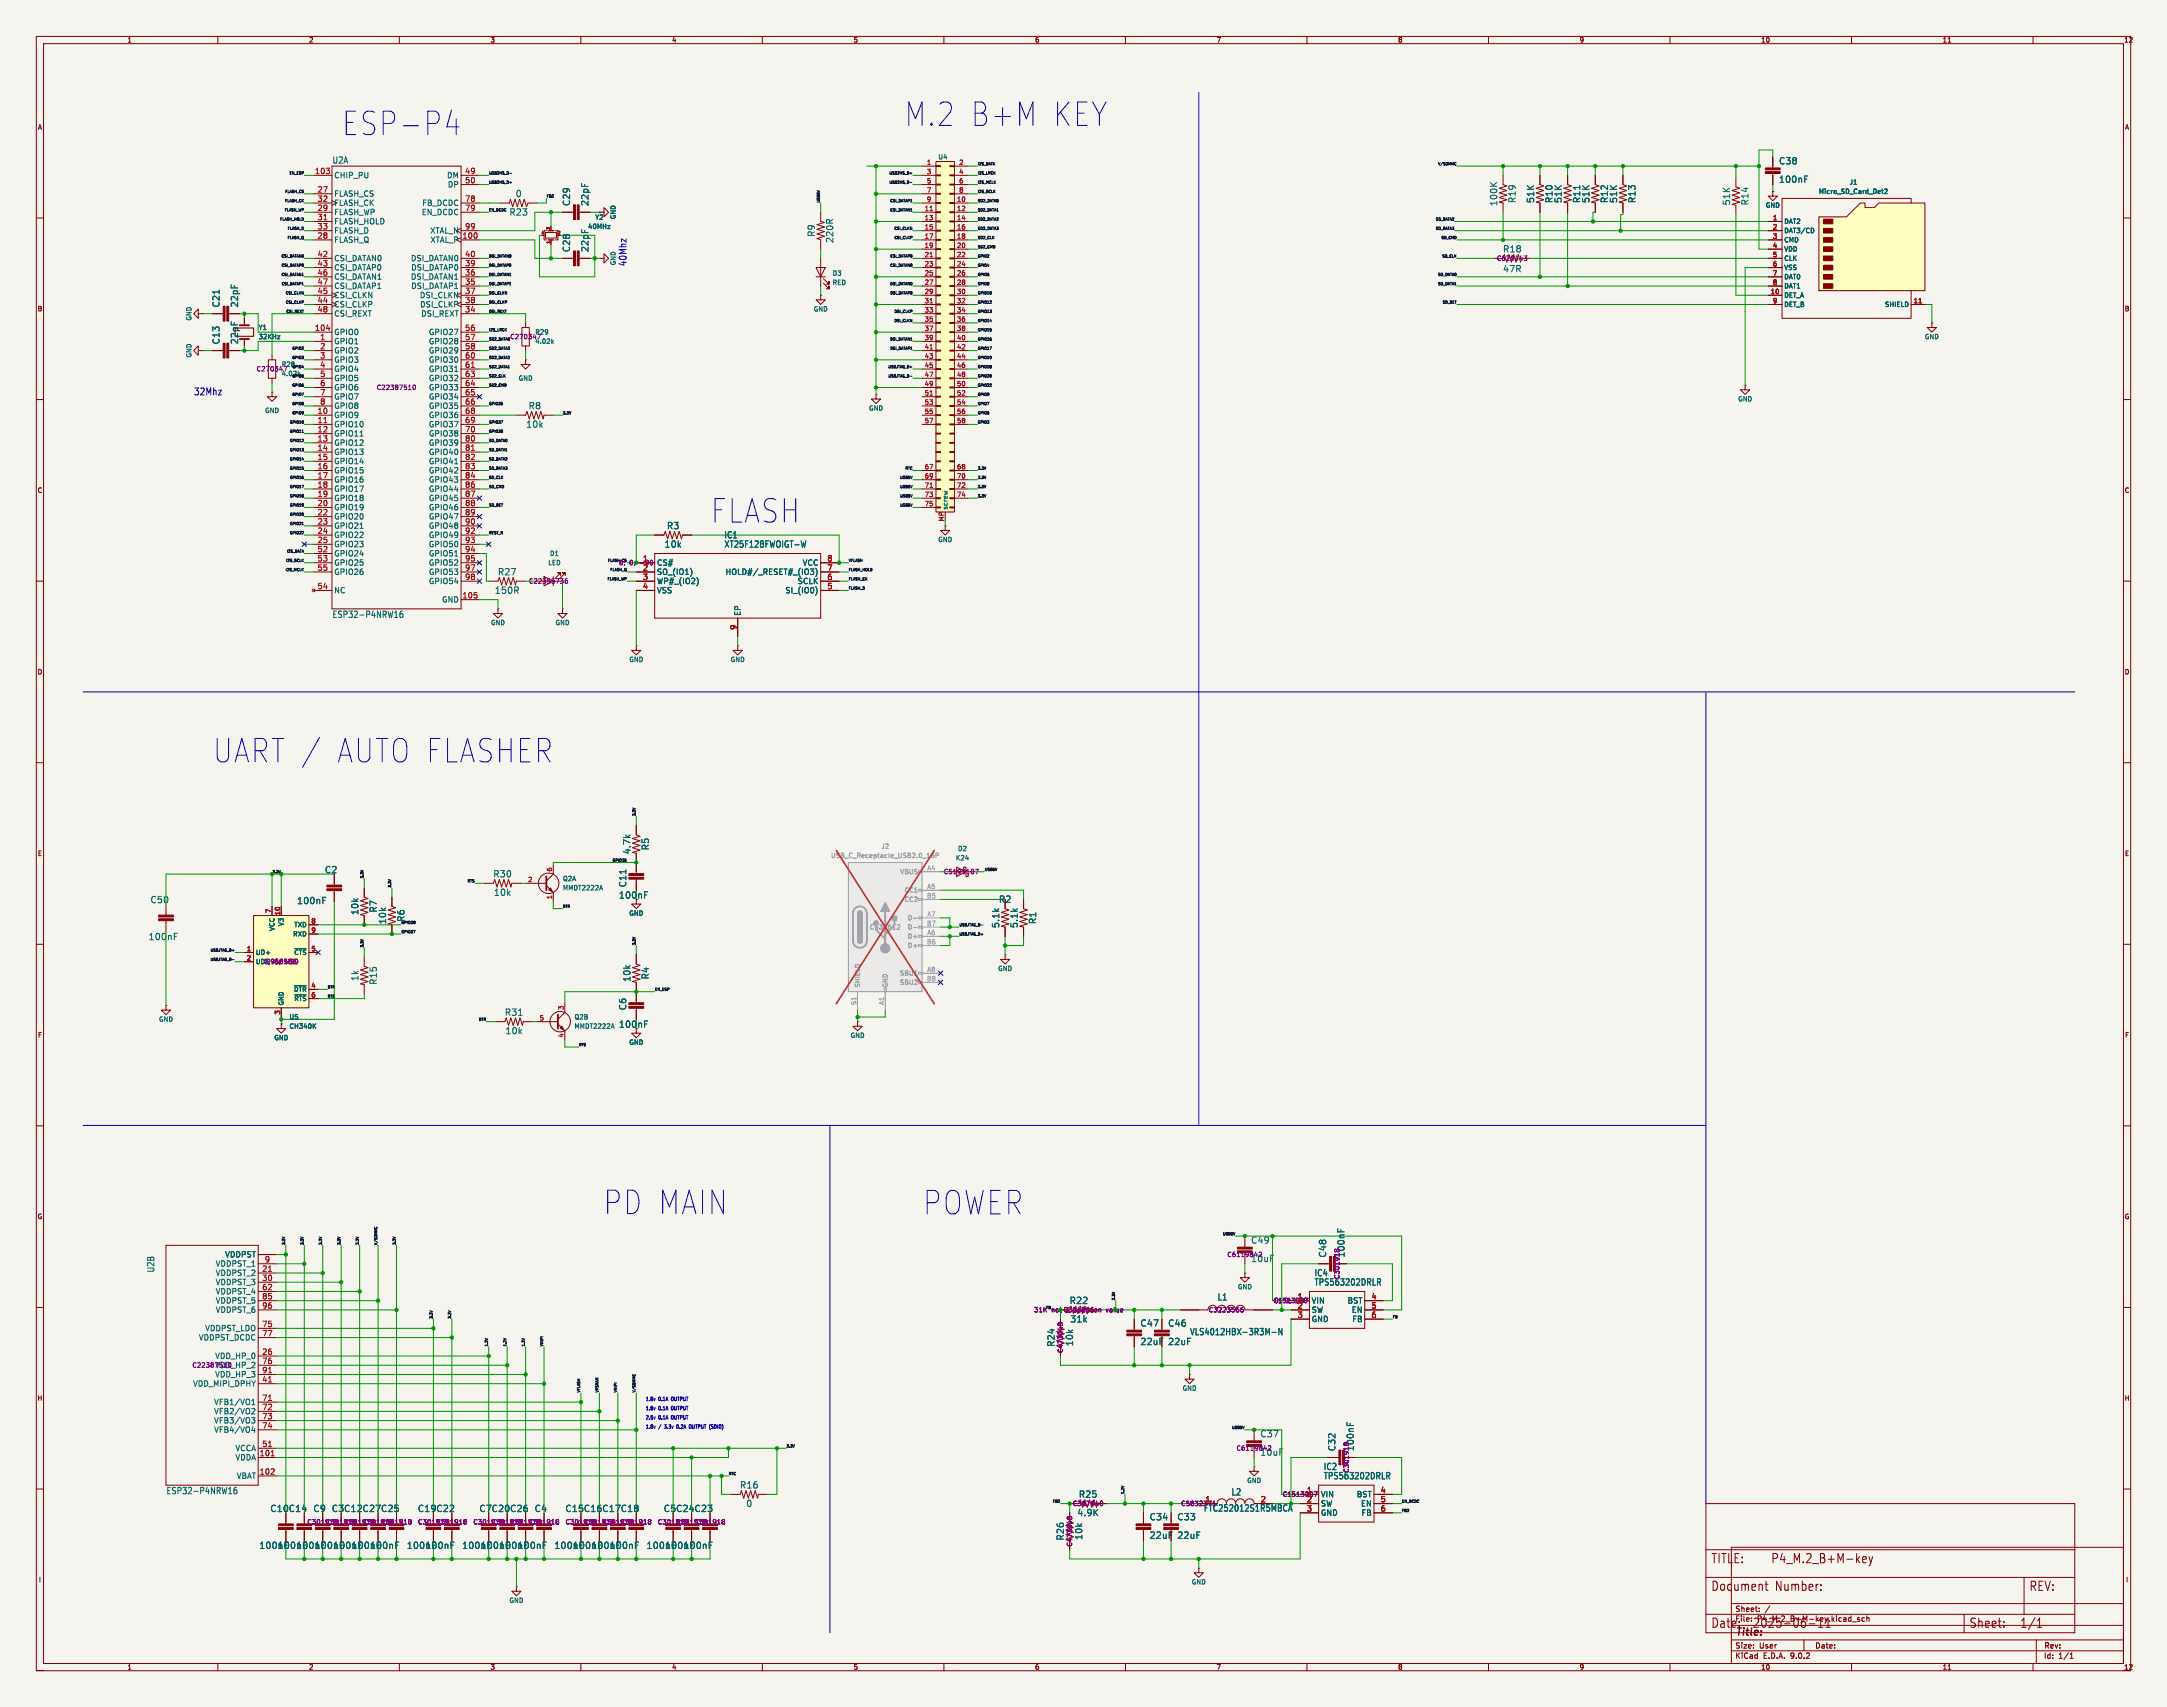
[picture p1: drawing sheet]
<svg xmlns="http://www.w3.org/2000/svg" width="597mm" height="470mm" viewBox="0 0 597 470" stroke-linecap="round" stroke-linejoin="round" font-family="sans-serif">
<defs><g id="words">
<g font-size="9" fill="#0000c2">
<text x="248.9" y="35.3">M.2 B+M KEY</text>
<text x="94" y="37.9">ESP-P4</text>
<text x="195.6" y="144.6">FLASH</text>
<text x="58.4" y="210.6">UART /</text>
<text x="91.3" y="210.6">AUTO FLASHER</text>
<text x="166.8" y="334.3">PD MAIN</text>
<text x="254" y="335.1">POWER</text>
</g>
<g font-size="3.5" fill="#840000">
<text x="471.3" y="430.7">TITLE:</text>
<text x="487.9" y="430.7">P4_M.2_B+M-key</text>
<text x="471.3" y="438.3">Document</text>
<text x="488.8" y="438.3">Number:</text>
<text x="559" y="438.3">REV:</text>
<text x="471.3" y="448.4">Date:</text>
<text x="482.8" y="448.4">2025-06-11</text>
<text x="542.5" y="448.4">Sheet:</text>
<text x="556.4" y="448.4">1/1</text>
</g>
<text font-size="2.8" fill="#840000" x="477.9" y="451">Title:</text>
<g font-size="2.7" fill="#0000c2">
<text x="172.7" y="73.4" transform="rotate(-90 172.7 73.4)">40Mhz</text>
<text x="53.3" y="109">32Mhz</text>
</g>
<g font-size="2.5" fill="#006464">
<text x="91.5" y="45.3">U2A</text>
<text x="489.9" y="45.5">C38</text>
<text x="489.9" y="50.5">100nF</text>
<text x="140.2" y="59.6">R23</text>
<text x="142" y="54.5">0</text>
<text x="157.2" y="56.8" transform="rotate(-90 157.2 56.8)">C29</text>
<text x="162.3" y="56.8" transform="rotate(-90 162.3 56.8)">22pF</text>
<text x="412.6" y="56.8" transform="rotate(-90 412.6 56.8)">100K</text>
<text x="417.7" y="56" transform="rotate(-90 417.7 56)">R19</text>
<text x="422.8" y="56" transform="rotate(-90 422.8 56)">51K</text>
<text x="427.8" y="56" transform="rotate(-90 427.8 56)">R10</text>
<text x="430.4" y="56" transform="rotate(-90 430.4 56)">51K</text>
<text x="435.5" y="56" transform="rotate(-90 435.5 56)">R11</text>
<text x="438" y="56" transform="rotate(-90 438 56)">51K</text>
<text x="443.1" y="56" transform="rotate(-90 443.1 56)">R12</text>
<text x="445.6" y="56" transform="rotate(-90 445.6 56)">51K</text>
<text x="450.7" y="56" transform="rotate(-90 450.7 56)">R13</text>
<text x="476.7" y="56.6" transform="rotate(-90 476.7 56.6)">51K</text>
<text x="481.8" y="56.6" transform="rotate(-90 481.8 56.6)">R14</text>
<text x="224.6" y="65.3" transform="rotate(-90 224.6 65.3)">R9</text>
<text x="157.2" y="69.5" transform="rotate(-90 157.2 69.5)">C28</text>
<text x="162.3" y="69.5" transform="rotate(-90 162.3 69.5)">22pF</text>
<text x="229.7" y="67" transform="rotate(-90 229.7 67)">220R</text>
<text x="413.9" y="75.2">47R</text>
<text x="60.7" y="84.8" transform="rotate(-90 60.7 84.8)">C21</text>
<text x="65.8" y="84.8" transform="rotate(-90 65.8 84.8)">22pF</text>
<text x="60.7" y="94.9" transform="rotate(-90 60.7 94.9)">C13</text>
<text x="65.8" y="94.9" transform="rotate(-90 65.8 94.9)">22pF</text>
<text x="145.5" y="112.9">R8</text>
<text x="144.9" y="118">10k</text>
<text x="183.6" y="145.9">R3</text>
<text x="199.4" y="148.5">IC1</text>
<text x="183" y="151">10k</text>
<text x="199.4" y="151">XT25F128FWOIGT-W</text>
<text x="137.1" y="158.6">R27</text>
<text x="136.2" y="163.7">150R</text>
<text x="91.5" y="170.3">ESP32-P4NRW16</text>
<text x="173.8" y="235.3" transform="rotate(-90 173.8 235.3)">4.7k</text>
<text x="178.9" y="234.2" transform="rotate(-90 178.9 234.2)">R5</text>
<text x="89.4" y="240.7">C2</text>
<text x="135.8" y="241.8">R30</text>
<text x="172.7" y="244.4" transform="rotate(-90 172.7 244.4)">C11</text>
<text x="41.4" y="248.9">C50</text>
<text x="81.8" y="249.2">100nF</text>
<text x="104" y="251.4" transform="rotate(-90 104 251.4)">R7</text>
<text x="136" y="246.9">10k</text>
<text x="275.1" y="248.8">R2</text>
<text x="98.9" y="252" transform="rotate(-90 98.9 252)">10k</text>
<text x="106.5" y="254.6" transform="rotate(-90 106.5 254.6)">10k</text>
<text x="111.6" y="253.9" transform="rotate(-90 111.6 253.9)">R6</text>
<text x="275.4" y="255.6" transform="rotate(-90 275.4 255.6)">5.1k</text>
<text x="280.5" y="255.6" transform="rotate(-90 280.5 255.6)">5.1k</text>
<text x="285.6" y="254.5" transform="rotate(-90 285.6 254.5)">R1</text>
<text x="40.9" y="259.1">100nF</text>
<text x="178.9" y="269.8" transform="rotate(-90 178.9 269.8)">R4</text>
<text x="98.9" y="270.2" transform="rotate(-90 98.9 270.2)">1k</text>
<text x="104" y="271.3" transform="rotate(-90 104 271.3)">R15</text>
<text x="173.8" y="270.5" transform="rotate(-90 173.8 270.5)">10k</text>
<text x="139" y="279.9">R31</text>
<text x="172.7" y="278.3" transform="rotate(-90 172.7 278.3)">C6</text>
<text x="139.1" y="285">10k</text>
<text x="170.4" y="283.2">100nF</text>
<text x="344.5" y="342.6">C49</text>
<text x="365.5" y="346.4" transform="rotate(-90 365.5 346.4)">C48</text>
<text x="42.7" y="350.5" transform="rotate(-90 42.7 350.5)">U2B</text>
<text x="362" y="351.7">IC4</text>
<text x="294.5" y="359.3">R22</text>
<text x="335.3" y="358.3">L1</text>
<text x="362" y="354.2">TPS563202DRLR</text>
<text x="294.7" y="364.4">31k</text>
<text x="314" y="365.5">C47</text>
<text x="321.7" y="365.5">C46</text>
<text x="295.8" y="370.8" transform="rotate(-90 295.8 370.8)">10k</text>
<text x="314" y="370.6">22uF</text>
<text x="321.7" y="370.6">22uF</text>
<text x="327.7" y="367.9">VLS4012HBX-3R3M-N</text>
<text x="347.1" y="396">C37</text>
<text x="368" y="399.7" transform="rotate(-90 368 399.7)">C32</text>
<text x="364.5" y="407.5">TPS563202DRLR</text>
<text x="364.5" y="405">IC2</text>
<text x="45.8" y="411.6">ESP32-P4NRW16</text>
<text x="203.7" y="410.1">R16</text>
<text x="339.1" y="412">L2</text>
<text x="74.4" y="416.6">C10</text>
<text x="79.5" y="416.6">C14</text>
<text x="86.2" y="416.6">C9</text>
<text x="91.3" y="416.6">C3</text>
<text x="94.7" y="416.6">C12</text>
<text x="99.8" y="416.6">C27</text>
<text x="104.9" y="416.6">C25</text>
<text x="115" y="416.6">C19</text>
<text x="120.1" y="416.6">C22</text>
<text x="132" y="416.6">C7</text>
<text x="135.3" y="416.6">C20</text>
<text x="140.4" y="416.6">C26</text>
<text x="147.2" y="416.6">C4</text>
<text x="155.7" y="416.6">C15</text>
<text x="160.7" y="416.6">C16</text>
<text x="165.8" y="416.6">C17</text>
<text x="170.9" y="416.6">C18</text>
<text x="182.8" y="416.6">C5</text>
<text x="186.1" y="416.6">C24</text>
<text x="191.2" y="416.6">C23</text>
<text x="205.5" y="415.2">0</text>
<text x="296.7" y="417.7">4.9K</text>
<text x="316.6" y="418.8">C34</text>
<text x="324.2" y="418.8">C33</text>
<text x="298.3" y="424.1" transform="rotate(-90 298.3 424.1)">10k</text>
<text x="324.2" y="423.9">22uF</text>
<text x="71.3" y="426.7">100nF</text>
<text x="76.4" y="426.7">100nF</text>
<text x="81.5" y="426.7">100nF</text>
<text x="86.6" y="426.7">100nF</text>
<text x="91.7" y="426.7">100nF</text>
<text x="96.7" y="426.7">100nF</text>
<text x="101.8" y="426.7">100nF</text>
<text x="112" y="426.7">100nF</text>
<text x="117.1" y="426.7">100nF</text>
<text x="127.2" y="426.7">100nF</text>
<text x="132.3" y="426.7">100nF</text>
<text x="137.4" y="426.7">100nF</text>
<text x="142.5" y="426.7">100nF</text>
<text x="152.6" y="426.7">100nF</text>
<text x="157.7" y="426.7">100nF</text>
<text x="162.8" y="426.7">100nF</text>
<text x="167.9" y="426.7">100nF</text>
<text x="178" y="426.7">100nF</text>
<text x="183.1" y="426.7">100nF</text>
<text x="188.2" y="426.7">100nF</text>
</g>
<g font-size="2.5" fill="#840084">
<text x="413.9" y="69.7">R18</text>
<text x="344.5" y="347.7">10uF</text>
<text x="370.6" y="346.4" transform="rotate(-90 370.6 346.4)">100nF</text>
<text x="290.7" y="371" transform="rotate(-90 290.7 371)">R24</text>
<text x="347.1" y="401.1">10uF</text>
<text x="373.1" y="399.7" transform="rotate(-90 373.1 399.7)">100nF</text>
<text x="297.1" y="412.6">R25</text>
<text x="331.5" y="416.4">FTC252012S1R5MBCA</text>
<text x="293.2" y="424.3" transform="rotate(-90 293.2 424.3)">R26</text>
</g>
<g font-size="2.5" fill="#840000">
<text x="170.4" y="247.6">100nF</text>
<text x="316.6" y="423.9">22uF</text>
</g>
<g font-size="2.1" fill="#a90000">
<text x="86.6" y="48">103</text>
<text x="87.4" y="53.1">27</text>
<text x="128" y="48">49</text>
<text x="128" y="50.6">50</text>
<text x="87.4" y="55.7">32</text>
<text x="87.4" y="58.2">29</text>
<text x="128" y="55.7">78</text>
<text x="128" y="58.2">79</text>
<text x="87.4" y="60.7">31</text>
<text x="87.4" y="63.3">33</text>
<text x="87.4" y="65.8">28</text>
<text x="127.3" y="65.8">100</text>
<text x="128" y="63.3">99</text>
<text x="87.4" y="70.9">42</text>
<text x="128" y="70.9">40</text>
<text x="87.4" y="73.4">43</text>
<text x="87.4" y="76">46</text>
<text x="128" y="73.4">39</text>
<text x="128" y="76">36</text>
<text x="87.4" y="78.5">47</text>
<text x="87.4" y="81.1">45</text>
<text x="87.4" y="83.6">44</text>
<text x="128" y="78.5">35</text>
<text x="128" y="81.1">37</text>
<text x="128" y="83.6">38</text>
<text x="87.4" y="86.1">48</text>
<text x="128" y="86.1">34</text>
<text x="86.6" y="91.2">104</text>
<text x="88.1" y="93.8">1</text>
<text x="128" y="91.2">56</text>
<text x="128" y="93.8">57</text>
<text x="88.1" y="96.3">2</text>
<text x="88.1" y="98.8">3</text>
<text x="88.1" y="101.4">4</text>
<text x="128" y="96.3">58</text>
<text x="128" y="98.8">60</text>
<text x="128" y="101.4">61</text>
<text x="88.1" y="103.9">5</text>
<text x="88.1" y="106.5">6</text>
<text x="128" y="103.9">63</text>
<text x="128" y="106.5">64</text>
<text x="88.1" y="109">7</text>
<text x="88.1" y="111.5">8</text>
<text x="128" y="109">65</text>
<text x="128" y="111.5">66</text>
<text x="87.4" y="114.1">10</text>
<text x="87.4" y="116.6">11</text>
<text x="87.4" y="119.2">12</text>
<text x="128" y="114.1">68</text>
<text x="128" y="116.6">69</text>
<text x="128" y="119.2">70</text>
<text x="87.4" y="121.7">13</text>
<text x="87.4" y="124.2">14</text>
<text x="128" y="121.7">80</text>
<text x="128" y="124.2">81</text>
<text x="87.4" y="126.8">15</text>
<text x="87.4" y="129.3">16</text>
<text x="87.4" y="131.9">17</text>
<text x="128" y="126.8">82</text>
<text x="128" y="129.3">83</text>
<text x="128" y="131.9">84</text>
<text x="87.4" y="134.4">18</text>
<text x="87.4" y="136.9">19</text>
<text x="128" y="134.4">86</text>
<text x="128" y="136.9">87</text>
<text x="87.4" y="139.5">20</text>
<text x="87.4" y="142">22</text>
<text x="128" y="139.5">88</text>
<text x="128" y="142">89</text>
<text x="87.4" y="144.6">23</text>
<text x="87.4" y="147.1">24</text>
<text x="87.4" y="149.6">25</text>
<text x="128" y="144.6">90</text>
<text x="128" y="147.1">92</text>
<text x="128" y="149.6">93</text>
<text x="87.4" y="152.2">52</text>
<text x="87.4" y="154.7">53</text>
<text x="128" y="152.2">94</text>
<text x="128" y="154.7">95</text>
<text x="177" y="154.7">1</text>
<text x="227.8" y="154.7">8</text>
<text x="87.4" y="157.3">55</text>
<text x="128" y="157.3">97</text>
<text x="128" y="159.8">98</text>
<text x="177" y="157.3">2</text>
<text x="177" y="159.8">3</text>
<text x="227.8" y="157.3">7</text>
<text x="227.8" y="159.8">6</text>
<text x="87.4" y="162.3">54</text>
<text x="127.3" y="164.9">105</text>
<text x="177" y="162.3">4</text>
<text x="227.8" y="162.3">5</text>
<text x="202.9" y="173.5" transform="rotate(-90 202.9 173.5)">9</text>
<text x="72.9" y="347.8">9</text>
<text x="72.1" y="350.3">21</text>
<text x="72.1" y="352.8">30</text>
<text x="72.1" y="355.4">62</text>
<text x="72.1" y="357.9">85</text>
<text x="357.3" y="357.9">1</text>
<text x="377.7" y="357.9">4</text>
<text x="72.1" y="360.5">96</text>
<text x="72.1" y="365.5">75</text>
<text x="357.3" y="360.5">2</text>
<text x="357.3" y="363">3</text>
<text x="377.7" y="360.5">5</text>
<text x="377.7" y="363">6</text>
<text x="72.1" y="368.1">77</text>
<text x="72.1" y="373.2">26</text>
<text x="72.1" y="375.7">76</text>
<text x="72.1" y="378.2">91</text>
<text x="72.1" y="380.8">41</text>
<text x="72.1" y="385.9">71</text>
<text x="72.1" y="388.4">72</text>
<text x="72.1" y="390.9">73</text>
<text x="72.1" y="393.5">74</text>
<text x="71.4" y="401.1">101</text>
<text x="72.1" y="398.6">51</text>
<text x="71.4" y="406.2">102</text>
<text x="331.9" y="413.8">1</text>
<text x="347.2" y="413.8">2</text>
<text x="359.9" y="411.3">1</text>
<text x="359.9" y="413.8">2</text>
<text x="380.2" y="411.3">4</text>
<text x="380.2" y="413.8">5</text>
<text x="359.9" y="416.3">3</text>
<text x="380.2" y="416.3">6</text>
</g>
<g font-size="2.1" fill="#006464">
<text x="91.9" y="49.3">CHIP_PU</text>
<text x="123.1" y="49.3">DM</text>
<text x="123.3" y="51.8">DP</text>
<text x="91.9" y="54.4">FLASH_CS</text>
<text x="91.9" y="56.9">FLASH_CK</text>
<text x="91.9" y="59.4">FLASH_WP</text>
<text x="116.1" y="59.4">EN_DCDC</text>
<text x="116.3" y="56.9">FB_DCDC</text>
<text x="91.9" y="62">FLASH_HOLD</text>
<text x="91.9" y="64.5">FLASH_D</text>
<text x="118.4" y="64.5">XTAL_N</text>
<text x="91.9" y="67.1">FLASH_Q</text>
<text x="118.5" y="67.1">XTAL_P</text>
<text x="91.9" y="72.1">CSI_DATAN0</text>
<text x="91.9" y="74.7">CSI_DATAP0</text>
<text x="91.9" y="77.2">CSI_DATAN1</text>
<text x="113.1" y="72.1">DSI_DATAN0</text>
<text x="113.1" y="77.2">DSI_DATAN1</text>
<text x="113.2" y="74.7">DSI_DATAP0</text>
<text x="91.9" y="79.8">CSI_DATAP1</text>
<text x="91.9" y="82.3">CSI_CLKN</text>
<text x="113.2" y="79.8">DSI_DATAP1</text>
<text x="115.6" y="82.3">DSI_CLKN</text>
<text x="91.9" y="84.8">CSI_CLKP</text>
<text x="91.9" y="87.4">CSI_REXT</text>
<text x="115.7" y="84.8">DSI_CLKP</text>
<text x="116" y="87.4">DSI_REXT</text>
<text x="91.9" y="92.5">GPIO0</text>
<text x="91.9" y="95">GPIO1</text>
<text x="118.1" y="92.5">GPIO27</text>
<text x="118.1" y="95">GPIO28</text>
<text x="91.9" y="97.5">GPIO2</text>
<text x="91.9" y="100.1">GPIO3</text>
<text x="118.1" y="97.5">GPIO29</text>
<text x="118.1" y="100.1">GPIO30</text>
<text x="91.9" y="102.6">GPIO4</text>
<text x="91.9" y="105.2">GPIO5</text>
<text x="91.9" y="107.7">GPIO6</text>
<text x="118.1" y="102.6">GPIO31</text>
<text x="118.1" y="105.2">GPIO32</text>
<text x="118.1" y="107.7">GPIO33</text>
<text x="91.9" y="110.2">GPIO7</text>
<text x="91.9" y="112.8">GPIO8</text>
<text x="118.1" y="110.2">GPIO34</text>
<text x="118.1" y="112.8">GPIO35</text>
<text x="91.9" y="115.3">GPIO9</text>
<text x="91.9" y="117.9">GPIO10</text>
<text x="118.1" y="115.3">GPIO36</text>
<text x="118.1" y="117.9">GPIO37</text>
<text x="91.9" y="120.4">GPIO11</text>
<text x="91.9" y="122.9">GPIO12</text>
<text x="91.9" y="125.5">GPIO13</text>
<text x="118.1" y="120.4">GPIO38</text>
<text x="118.1" y="122.9">GPIO39</text>
<text x="118.1" y="125.5">GPIO40</text>
<text x="91.9" y="128">GPIO14</text>
<text x="91.9" y="130.6">GPIO15</text>
<text x="118.1" y="128">GPIO41</text>
<text x="118.1" y="130.6">GPIO42</text>
<text x="91.9" y="133.1">GPIO16</text>
<text x="91.9" y="135.6">GPIO17</text>
<text x="118.1" y="133.1">GPIO43</text>
<text x="118.1" y="135.6">GPIO44</text>
<text x="91.9" y="138.2">GPIO18</text>
<text x="91.9" y="140.7">GPIO19</text>
<text x="91.9" y="143.3">GPIO20</text>
<text x="118.1" y="138.2">GPIO45</text>
<text x="118.1" y="140.7">GPIO46</text>
<text x="118.1" y="143.3">GPIO47</text>
<text x="91.9" y="145.8">GPIO21</text>
<text x="91.9" y="148.3">GPIO22</text>
<text x="118.1" y="145.8">GPIO48</text>
<text x="118.1" y="148.3">GPIO49</text>
<text x="91.9" y="150.9">GPIO23</text>
<text x="91.9" y="153.4">GPIO24</text>
<text x="91.9" y="156">GPIO25</text>
<text x="118.1" y="150.9">GPIO50</text>
<text x="118.1" y="153.4">GPIO51</text>
<text x="118.1" y="156">GPIO52</text>
<text x="180.8" y="156">CS#</text>
<text x="221" y="156">VCC</text>
<text x="91.9" y="158.5">GPIO26</text>
<text x="118.1" y="158.5">GPIO53</text>
<text x="118.1" y="161">GPIO54</text>
<text x="180.8" y="158.5">SO_(IO1)</text>
<text x="180.8" y="161">WP#_(IO2)</text>
<text x="199.8" y="158.5">HOLD#/_RESET#_(IO3)</text>
<text x="219.7" y="161">SCLK</text>
<text x="91.9" y="163.6">NC</text>
<text x="121.7" y="166.1">GND</text>
<text x="180.8" y="163.6">VSS</text>
<text x="216.3" y="163.6">SI_(IO0)</text>
<text x="204.2" y="169.7" transform="rotate(-90 204.2 169.7)">EP</text>
<text x="62" y="346.5">VDDPST</text>
<text x="59.4" y="349">VDDPST_1</text>
<text x="59.4" y="351.5">VDDPST_2</text>
<text x="59.4" y="354.1">VDDPST_3</text>
<text x="59.4" y="356.6">VDDPST_4</text>
<text x="59.4" y="359.2">VDDPST_5</text>
<text x="361.2" y="359.2">VIN</text>
<text x="371.1" y="359.2">BST</text>
<text x="59.4" y="361.7">VDDPST_6</text>
<text x="361.2" y="361.7">SW</text>
<text x="361.2" y="364.2">GND</text>
<text x="372.3" y="361.7">EN</text>
<text x="372.4" y="364.2">FB</text>
<text x="54.7" y="369.3">VDDPST_DCDC</text>
<text x="56.5" y="366.8">VDDPST_LDO</text>
<text x="59.2" y="374.4">VDD_HP_0</text>
<text x="53.1" y="382">VDD_MIPI_DPHY</text>
<text x="59.2" y="379.5">VDD_HP_3</text>
<text x="58.9" y="387.1">VFB1/VO1</text>
<text x="58.9" y="389.6">VFB2/VO2</text>
<text x="58.9" y="392.2">VFB3/VO3</text>
<text x="58.9" y="394.7">VFB4/VO4</text>
<text x="64.8" y="399.8">VCCA</text>
<text x="64.8" y="402.3">VDDA</text>
<text x="65.2" y="407.4">VBAT</text>
<text x="363.7" y="412.5">VIN</text>
<text x="373.7" y="412.5">BST</text>
<text x="363.7" y="415">SW</text>
<text x="363.7" y="417.6">GND</text>
<text x="374.8" y="415">EN</text>
<text x="375" y="417.6">FB</text>
</g>
<text font-size="2.1" fill="#840084" x="59.2" y="376.9">VDD_HP_2</text>
<g font-size="2.1" fill="#840000">
<text x="477.9" y="446.8">File:</text>
<text x="477.9" y="444.1">Sheet:</text>
<text x="484" y="446.8">P4_M.2_B+M-key.kicad_sch</text>
<text x="477.9" y="454.2">Size:</text>
<text x="484.6" y="454.2">User</text>
<text x="499.9" y="454.2">Date:</text>
<text x="562.9" y="454.4">Rev:</text>
<text x="477.9" y="457">KiCad</text>
<text x="485.6" y="457">E.D.A.</text>
<text x="493.2" y="457">9.0.2</text>
<text x="562.9" y="457">Id:</text>
<text x="567" y="457">1/1</text>
</g>
<g font-size="1.8" fill="#840000">
<text x="35" y="11.9">1</text>
<text x="85" y="11.9">2</text>
<text x="135" y="11.9">3</text>
<text x="185" y="11.9">4</text>
<text x="235" y="11.9">5</text>
<text x="285" y="11.9">6</text>
<text x="335" y="11.9">7</text>
<text x="385" y="11.9">8</text>
<text x="435" y="11.9">9</text>
<text x="485" y="11.9">10</text>
<text x="535" y="11.9">11</text>
<text x="585" y="11.9">12</text>
<text x="10.3" y="35.9">A</text>
<text x="585.2" y="35.9">A</text>
<text x="10.3" y="85.9">B</text>
<text x="585.2" y="85.9">B</text>
<text x="10.3" y="135.9">C</text>
<text x="585.2" y="135.9">C</text>
<text x="10.3" y="185.9">D</text>
<text x="585.2" y="185.9">D</text>
<text x="10.3" y="235.9">E</text>
<text x="585.2" y="235.9">E</text>
<text x="10.3" y="285.9">F</text>
<text x="585.2" y="285.9">F</text>
<text x="10.3" y="335.9">G</text>
<text x="585.2" y="335.9">G</text>
<text x="296.1" y="361.6">common</text>
<text x="10.2" y="385.9">H</text>
<text x="585.1" y="385.9">H</text>
<text x="10.6" y="435.9">I</text>
<text x="585.5" y="435.9">I</text>
<text x="35" y="460">1</text>
<text x="85" y="460">2</text>
<text x="135" y="460">3</text>
<text x="185" y="460">4</text>
<text x="235" y="460">5</text>
<text x="285" y="460">6</text>
<text x="335" y="460">7</text>
<text x="385" y="460">8</text>
<text x="435" y="460">9</text>
<text x="485" y="460">10</text>
<text x="535" y="460">11</text>
<text x="585" y="460">12</text>
</g>
<g font-size="1.8" fill="#a90000">
<text x="255.2" y="45.5">1</text>
<text x="264.1" y="45.5">2</text>
<text x="255.2" y="48">3</text>
<text x="255.2" y="50.6">5</text>
<text x="255.2" y="53.1">7</text>
<text x="264.1" y="48">4</text>
<text x="264.1" y="50.6">6</text>
<text x="264.1" y="53.1">8</text>
<text x="254.6" y="58.2">11</text>
<text x="255.2" y="55.7">9</text>
<text x="263.5" y="55.7">10</text>
<text x="263.5" y="58.2">12</text>
<text x="254.6" y="60.7">13</text>
<text x="254.6" y="63.3">15</text>
<text x="254.6" y="65.8">17</text>
<text x="263.5" y="60.7">14</text>
<text x="263.5" y="63.3">16</text>
<text x="263.5" y="65.8">18</text>
<text x="488.2" y="60.7">1</text>
<text x="488.2" y="63.3">2</text>
<text x="488.2" y="65.8">3</text>
<text x="254.6" y="68.4">19</text>
<text x="254.6" y="70.9">21</text>
<text x="263.5" y="68.4">20</text>
<text x="263.5" y="70.9">22</text>
<text x="488.2" y="68.4">4</text>
<text x="488.2" y="70.9">5</text>
<text x="254.6" y="73.4">23</text>
<text x="254.6" y="76">25</text>
<text x="263.5" y="73.4">24</text>
<text x="263.5" y="76">26</text>
<text x="488.2" y="73.4">6</text>
<text x="488.2" y="76">7</text>
<text x="254.6" y="78.5">27</text>
<text x="254.6" y="81.1">29</text>
<text x="254.6" y="83.6">31</text>
<text x="263.5" y="78.5">28</text>
<text x="263.5" y="81.1">30</text>
<text x="263.5" y="83.6">32</text>
<text x="487.6" y="81.1">10</text>
<text x="488.2" y="78.5">8</text>
<text x="488.2" y="83.6">9</text>
<text x="527" y="83.6">11</text>
<text x="254.6" y="86.1">33</text>
<text x="254.6" y="88.7">35</text>
<text x="263.5" y="86.1">34</text>
<text x="263.5" y="88.7">36</text>
<text x="254.6" y="91.2">37</text>
<text x="254.6" y="93.8">39</text>
<text x="263.5" y="91.2">38</text>
<text x="263.5" y="93.8">40</text>
<text x="254.6" y="96.3">41</text>
<text x="254.6" y="98.8">43</text>
<text x="254.6" y="101.4">45</text>
<text x="263.5" y="96.3">42</text>
<text x="263.5" y="98.8">44</text>
<text x="263.5" y="101.4">46</text>
<text x="254.6" y="103.9">47</text>
<text x="254.6" y="106.5">49</text>
<text x="263.5" y="103.9">48</text>
<text x="263.5" y="106.5">50</text>
<text x="254.6" y="109">51</text>
<text x="254.6" y="111.5">53</text>
<text x="263.5" y="109">52</text>
<text x="263.5" y="111.5">54</text>
<text x="254.6" y="114.1">55</text>
<text x="254.6" y="116.6">57</text>
<text x="263.5" y="114.1">56</text>
<text x="263.5" y="116.6">58</text>
<text x="254.6" y="129.3">67</text>
<text x="254.6" y="131.9">69</text>
<text x="263.5" y="129.3">68</text>
<text x="263.5" y="131.9">70</text>
<text x="254.6" y="134.4">71</text>
<text x="254.6" y="136.9">73</text>
<text x="263.5" y="134.4">72</text>
<text x="263.5" y="136.9">74</text>
<text x="254.6" y="139.5">75</text>
<text x="260.1" y="143.7" transform="rotate(-90 260.1 143.7)">MP</text>
<text x="145.3" y="243">2</text>
<text x="152.1" y="240.1" transform="rotate(-90 152.1 240.1)">6</text>
<text x="74.7" y="251.6" transform="rotate(-90 74.7 251.6)">7</text>
<text x="152.1" y="247.7" transform="rotate(-90 152.1 247.7)">1</text>
<text x="77.2" y="252.2" transform="rotate(-90 77.2 252.2)">10</text>
<text x="85.7" y="254.4">8</text>
<text x="85.7" y="256.9">9</text>
<text x="67.9" y="262">1</text>
<text x="85.7" y="262">5</text>
<text x="67.9" y="264.6">2</text>
<text x="85.7" y="272.2">4</text>
<text x="85.7" y="274.7">6</text>
<text x="77.2" y="279.5" transform="rotate(-90 77.2 279.5)">3</text>
<text x="148.5" y="281.1">5</text>
<text x="155.3" y="278.2" transform="rotate(-90 155.3 278.2)">3</text>
<text x="155.3" y="285.8" transform="rotate(-90 155.3 285.8)">4</text>
</g>
<g font-size="1.8" fill="#006464">
<text x="258.3" y="44.1">U4</text>
<text x="500.9" y="53.6">Micro_SD_Card_Det2</text>
<text x="509.3" y="51.1">J1</text>
<text x="486.3" y="57.4">GND</text>
<text x="161.9" y="63.2">40MHz</text>
<text x="163.8" y="60.7">Y2</text>
<text x="169.8" y="60.5" transform="rotate(-90 169.8 60.5)">GND</text>
<text x="491.4" y="61.8">DAT2</text>
<text x="491.4" y="64.4">DAT3/CD</text>
<text x="491.4" y="66.9">CMD</text>
<text x="491.4" y="69.5">VDD</text>
<text x="169.8" y="73.2" transform="rotate(-90 169.8 73.2)">GND</text>
<text x="229.2" y="76.1">D3</text>
<text x="491.4" y="72">CLK</text>
<text x="491.4" y="74.5">VSS</text>
<text x="491.4" y="77.1">DAT0</text>
<text x="229.2" y="78.7">RED</text>
<text x="491.4" y="79.6">DAT1</text>
<text x="491.4" y="82.2">DET_A</text>
<text x="52.9" y="88.4" transform="rotate(-90 52.9 88.4)">GND</text>
<text x="224" y="86">GND</text>
<text x="491.4" y="84.7">DET_B</text>
<text x="519.1" y="84.7">SHIELD</text>
<text x="71.1" y="91.1">Y1</text>
<text x="71.1" y="93.6">32KHz</text>
<text x="147.3" y="94.9">4.02k</text>
<text x="530.1" y="93.6">GND</text>
<text x="52.9" y="98.6" transform="rotate(-90 52.9 98.6)">GND</text>
<text x="77.5" y="103.8">4.02k</text>
<text x="142.7" y="105">GND</text>
<text x="72.9" y="113.9">GND</text>
<text x="239.3" y="113.3">GND</text>
<text x="478.7" y="110.7">GND</text>
<text x="261.2" y="140.5" transform="rotate(-90 261.2 140.5)">screw</text>
<text x="258.3" y="149.5">GND</text>
<text x="150.9" y="155.8">LED</text>
<text x="151.4" y="153.3">D1</text>
<text x="135.1" y="172.3">GND</text>
<text x="152.9" y="172.3">GND</text>
<text x="173.2" y="182.5">GND</text>
<text x="201.2" y="182.5">GND</text>
<text x="263.2" y="237.1">K24</text>
<text x="263.8" y="234.6">D2</text>
<text x="154.9" y="242.8">Q2A</text>
<text x="154.9" y="245.4">MMDT2222A</text>
<text x="75.8" y="256.5" transform="rotate(-90 75.8 256.5)">VCC</text>
<text x="78.3" y="255.1" transform="rotate(-90 78.3 255.1)">V3</text>
<text x="80.9" y="255.5">TXD</text>
<text x="173.2" y="252.3">GND</text>
<text x="70.4" y="263.1">UD+</text>
<text x="80.6" y="258.1">RXD</text>
<text x="80.9" y="263.1">~{CTS}</text>
<text x="70.4" y="265.7">UD-C968586</text>
<text x="72.6" y="265.7">0;</text>
<text x="274.8" y="267.6">GND</text>
<text x="80.9" y="273.3">~{DTR}</text>
<text x="80.9" y="275.8">~{RTS}</text>
<text x="43.7" y="281.6">GND</text>
<text x="78.3" y="277" transform="rotate(-90 78.3 277)">GND</text>
<text x="79.6" y="280.9">U5</text>
<text x="158.1" y="280.9">Q2B</text>
<text x="75.4" y="286.6">GND</text>
<text x="79.6" y="283.5">CH340K</text>
<text x="158.1" y="283.5">MMDT2222A</text>
<text x="173.2" y="287.9">GND</text>
<text x="234.2" y="286">GND</text>
<text x="340.9" y="355.2">GND</text>
<text x="325.6" y="383.2">GND</text>
<text x="371.7" y="405.7" transform="rotate(-90 371.7 405.7)">C301918</text>
<text x="343.4" y="408.6">GND</text>
<text x="328.2" y="436.5">GND</text>
<text x="140.2" y="441.6">GND</text>
</g>
<g font-size="1.8" fill="#840084">
<text x="412.2" y="72">C620443</text>
<text x="140.4" y="93.6">C270347</text>
<text x="147.3" y="92.3">R29</text>
<text x="77.5" y="101.2">R28</text>
<text x="70.6" y="102.5">C270347</text>
<text x="103.6" y="107.6">C22387510</text>
<text x="170.4" y="155.8">0;</text>
<text x="173.4" y="155.8">0;</text>
<text x="176.4" y="155.8">-90</text>
<text x="145.6" y="160.9">C22355736</text>
<text x="259.8" y="240.9">C5199107</text>
<text x="75.6" y="265.7">0;</text>
<text x="78.6" y="265.7">-90</text>
<text x="337.9" y="346.3">C6119842</text>
<text x="369.2" y="352.4" transform="rotate(-90 369.2 352.4)">C301918</text>
<text x="350.6" y="359">C1513007</text>
<text x="350.9" y="359">0;</text>
<text x="353.9" y="359">0;</text>
<text x="356.9" y="359">180</text>
<text x="284.7" y="361.6">31K</text>
<text x="292.8" y="361.6">C364366</text>
<text x="293.8" y="361.6">a</text>
<text x="332.9" y="361.6">C3223566</text>
<text x="52.8" y="376.8">C22387510</text>
<text x="293" y="372.7" transform="rotate(-90 293 372.7)">C473048</text>
<text x="340.5" y="399.7">C6119842</text>
<text x="353.2" y="412.4">C1513007</text>
<text x="84.5" y="420">C301918</text>
<text x="89.6" y="420">C301918</text>
<text x="94.7" y="420">C301918</text>
<text x="99.8" y="420">C301918</text>
<text x="104.9" y="420">C301918</text>
<text x="115" y="420">C301918</text>
<text x="120.1" y="420">C301918</text>
<text x="130.3" y="420">C301918</text>
<text x="135.3" y="420">C301918</text>
<text x="140.4" y="420">C301918</text>
<text x="145.5" y="420">C301918</text>
<text x="155.7" y="420">C301918</text>
<text x="160.7" y="420">C301918</text>
<text x="165.8" y="420">C301918</text>
<text x="170.9" y="420">C301918</text>
<text x="181.1" y="420">C301918</text>
<text x="186.1" y="420">C301918</text>
<text x="191.2" y="420">C301918</text>
<text x="295.4" y="414.9">C367640</text>
<text x="325.2" y="414.9">C5832371</text>
<text x="295.5" y="426" transform="rotate(-90 295.5 426)">C473048</text>
</g>
<g font-size="1.8" fill="#939391">
<text x="242.6" y="233.9">J2</text>
<text x="228.8" y="236.5">USB_C_Receptacle_USB2.0_16P</text>
<text x="247.9" y="240.9">VBUS</text>
<text x="249" y="246">CC1</text>
<text x="249" y="248.5">CC2</text>
<text x="249.9" y="253.6">D-</text>
<text x="249.9" y="256.2">D-</text>
<text x="249.9" y="258.7">D+</text>
<text x="249.9" y="261.2">D+</text>
<text x="247.8" y="268.9">SBU1</text>
<text x="237.1" y="272.1" transform="rotate(-90 237.1 272.1)">SHIELD</text>
<text x="244.7" y="272.1" transform="rotate(-90 244.7 272.1)">GND</text>
<text x="247.8" y="271.4">SBU2</text>
</g>
<g font-size="1.8" fill="#a5a4a2">
<text x="255.3" y="239.8">A4</text>
<text x="255.3" y="244.9">A5</text>
<text x="255.2" y="247.4">B5</text>
<text x="255.2" y="255">B7</text>
<text x="255.3" y="252.5">A7</text>
<text x="255.3" y="257.6">A6</text>
<text x="255.2" y="260.1">B6</text>
<text x="255.3" y="267.7">A8</text>
<text x="255.2" y="270.3">B8</text>
<text x="236" y="276.9" transform="rotate(-90 236 276.9)">S1</text>
<text x="243.6" y="276.9" transform="rotate(-90 243.6 276.9)">A1</text>
</g>
<text font-size="1.8" fill="#9c9b98" x="239.5" y="256.2">C530612</text>
<g font-size="1.8" fill="#009600">
<text x="289.6" y="361.6">not</text>
<text x="305.2" y="361.6">value</text>
</g>
<g font-size="1.4" fill="#0000c2">
<text x="177.8" y="388.4">1.8v</text>
<text x="177.8" y="385.9">1.8v</text>
<text x="181.5" y="388.4">0.1A</text>
<text x="181.5" y="385.9">0.1A</text>
<text x="185.2" y="388.4">OUTPUT</text>
<text x="185.2" y="385.9">OUTPUT</text>
<text x="177.8" y="390.9">2.5v</text>
<text x="177.8" y="393.5">1.8v</text>
<text x="181.5" y="390.9">0.1A</text>
<text x="181.5" y="393.5">/</text>
<text x="183.3" y="393.5">3.3v</text>
<text x="185.2" y="390.9">OUTPUT</text>
<text x="187" y="393.5">0.2A</text>
<text x="190.7" y="393.5">OUTPUT (SDIO)</text>
</g>
<g font-size="1.1" fill="#a90000">
<text x="149" y="64.5">4</text>
<text x="151.5" y="63.4" transform="rotate(-90 151.5 63.4)">3</text>
<text x="153.5" y="64.5">2</text>
<text x="151.5" y="67.2" transform="rotate(-90 151.5 67.2)">1</text>
</g>
<g font-size="1" fill="#0f0f0f">
<text x="269.2" y="45.5">I2S_DATA</text>
<text x="395.9" y="45.5">V/SDMMC</text>
<text x="78.4" y="53.2">FLASH_CS</text>
<text x="79.5" y="48.1">EN_ESP</text>
<text x="134.6" y="50.6">USB2HS_D+</text>
<text x="134.6" y="48.1">USB2HS_D-</text>
<text x="244.8" y="50.6">USB2HS_D-</text>
<text x="244.8" y="48.1">USB2HS_D+</text>
<text x="269.2" y="53.2">I2S_SCLK</text>
<text x="269.2" y="50.6">I2S_MCLK</text>
<text x="269.2" y="48.1">I2S_LRCK</text>
<text x="78.2" y="58.2">FLASH_WP</text>
<text x="78.3" y="55.7">FLASH_CK</text>
<text x="134.6" y="58.2">EN_DCDC</text>
<text x="150.5" y="54.4">FB2</text>
<text x="225.9" y="55.9" transform="rotate(-90 225.9 55.9)">USB5V</text>
<text x="245" y="58.2">CSI_DATAN1</text>
<text x="245" y="55.7">CSI_DATAP1</text>
<text x="269.2" y="55.7">SD2_DATA0</text>
<text x="269.2" y="58.2">SD2_DATA1</text>
<text x="77" y="60.8">FLASH_HOLD</text>
<text x="79" y="65.9">FLASH_Q</text>
<text x="79" y="63.3">FLASH_D</text>
<text x="246.1" y="63.3">CSI_CLKN</text>
<text x="246.2" y="65.9">CSI_CLKP</text>
<text x="269.2" y="63.3">SD2_DATA3</text>
<text x="269.2" y="65.9">SD2_CLK</text>
<text x="269.2" y="60.8">SD2_DATA2</text>
<text x="395.3" y="63.3">SD_DATA3</text>
<text x="395.3" y="60.8">SD_DATA2</text>
<text x="396.8" y="65.9">SD_CMD</text>
<text x="77.3" y="70.9">CSI_DATAN0</text>
<text x="134.6" y="70.9">DSI_DATAN0</text>
<text x="245" y="70.9">CSI_DATAP0</text>
<text x="269.2" y="70.9">GPIO2</text>
<text x="269.2" y="68.4">SD2_CMD</text>
<text x="397.1" y="70.9">SD_CLK</text>
<text x="77.3" y="76">CSI_DATAN1</text>
<text x="77.4" y="73.5">CSI_DATAP0</text>
<text x="134.6" y="76">DSI_DATAN1</text>
<text x="134.6" y="73.5">DSI_DATAP0</text>
<text x="245" y="73.5">CSI_DATAN0</text>
<text x="269.2" y="73.5">GPIO4</text>
<text x="269.2" y="76">GPIO6</text>
<text x="395.9" y="76">SD_DATA0</text>
<text x="77.4" y="78.6">CSI_DATAP1</text>
<text x="78.5" y="81.1">CSI_CLKN</text>
<text x="78.5" y="83.6">CSI_CLKP</text>
<text x="134.6" y="81.1">DSI_CLKN</text>
<text x="134.6" y="78.6">DSI_DATAP1</text>
<text x="134.6" y="83.6">DSI_CLKP</text>
<text x="245" y="78.6">DSI_DATAN0</text>
<text x="245" y="81.1">DSI_DATAP0</text>
<text x="269.2" y="81.1">GPIO10</text>
<text x="269.2" y="78.6">GPIO8</text>
<text x="269.2" y="83.6">GPIO12</text>
<text x="395.9" y="78.6">SD_DATA1</text>
<text x="397.2" y="83.6">SD_DET</text>
<text x="78.7" y="86.2">CSI_REXT</text>
<text x="134.6" y="86.2">DSI_REXT</text>
<text x="246.1" y="88.7">DSI_CLKN</text>
<text x="246.2" y="86.2">DSI_CLKP</text>
<text x="269.2" y="86.2">GPIO13</text>
<text x="269.2" y="88.7">GPIO14</text>
<text x="134.6" y="93.8">SD2_DATA0</text>
<text x="134.6" y="91.3">I2S_LRCK</text>
<text x="245" y="93.8">DSI_DATAN1</text>
<text x="269.2" y="93.8">GPIO16</text>
<text x="269.2" y="91.3">GPIO15</text>
<text x="80.3" y="98.9">GPIO3</text>
<text x="80.3" y="101.4">GPIO4</text>
<text x="80.3" y="96.3">GPIO2</text>
<text x="134.6" y="101.4">SD2_DATA1</text>
<text x="134.6" y="96.3">SD2_DATA3</text>
<text x="134.6" y="98.9">SD2_DATA2</text>
<text x="244.5" y="101.4">USBJTAG_D+</text>
<text x="245" y="96.3">DSI_DATAP1</text>
<text x="269.2" y="101.4">GPIO18</text>
<text x="269.2" y="98.9">GPIO19</text>
<text x="269.2" y="96.3">GPIO17</text>
<text x="80.3" y="104">GPIO5</text>
<text x="80.3" y="106.5">GPIO6</text>
<text x="134.6" y="106.5">SD2_CMD</text>
<text x="134.6" y="104">SD2_CLK</text>
<text x="244.5" y="104">USBJTAG_D-</text>
<text x="269.2" y="106.5">GPIO22</text>
<text x="269.2" y="104">GPIO20</text>
<text x="80.3" y="109">GPIO7</text>
<text x="80.3" y="111.6">GPIO8</text>
<text x="134.6" y="111.6">GPIO35</text>
<text x="269.2" y="111.6">GPIO7</text>
<text x="269.2" y="109">GPIO9</text>
<text x="79.6" y="119.2">GPIO11</text>
<text x="79.6" y="116.7">GPIO10</text>
<text x="80.3" y="114.1">GPIO9</text>
<text x="134.6" y="116.7">GPIO37</text>
<text x="134.6" y="119.2">GPIO38</text>
<text x="154.9" y="114.1">3.3V</text>
<text x="269.2" y="116.7">GPIO3</text>
<text x="269.2" y="114.1">GPIO5</text>
<text x="79.6" y="124.3">GPIO13</text>
<text x="79.6" y="121.7">GPIO12</text>
<text x="134.6" y="124.3">SD_DATA1</text>
<text x="134.6" y="121.7">SD_DATA0</text>
<text x="79.6" y="126.8">GPIO14</text>
<text x="79.6" y="129.4">GPIO15</text>
<text x="79.6" y="131.9">GPIO16</text>
<text x="134.6" y="131.9">SD_CLK</text>
<text x="134.6" y="126.8">SD_DATA2</text>
<text x="134.6" y="129.4">SD_DATA3</text>
<text x="247.7" y="131.9">USB5V</text>
<text x="249.2" y="129.4">RTC</text>
<text x="269.2" y="131.9">3.3V</text>
<text x="269.2" y="129.4">3.3V</text>
<text x="79.6" y="134.4">GPIO17</text>
<text x="79.6" y="137">GPIO18</text>
<text x="134.6" y="134.4">SD_CMD</text>
<text x="247.7" y="137">USB5V</text>
<text x="247.7" y="134.4">USB5V</text>
<text x="269.2" y="134.4">3.3V</text>
<text x="269.2" y="137">3.3V</text>
<text x="79.6" y="142.1">GPIO20</text>
<text x="79.6" y="139.5">GPIO19</text>
<text x="134.6" y="139.5">SD_DET</text>
<text x="247.7" y="139.5">USB5V</text>
<text x="79.6" y="147.1">GPIO22</text>
<text x="79.6" y="144.6">GPIO21</text>
<text x="134.6" y="147.1">REST_N</text>
<text x="78.6" y="154.8">I2S_SCLK</text>
<text x="78.8" y="152.2">I2S_DATA</text>
<text x="167.3" y="154.8">FLASH_CS</text>
<text x="233.7" y="154.8">VFLASH</text>
<text x="78.5" y="157.3">I2S_MCLK</text>
<text x="167.1" y="159.8">FLASH_WP</text>
<text x="167.9" y="157.3">FLASH_Q</text>
<text x="233.7" y="157.3">FLASH_HOLD</text>
<text x="233.7" y="159.8">FLASH_CK</text>
<text x="233.7" y="162.4">FLASH_D</text>
<text x="175.1" y="224.8" transform="rotate(-90 175.1 224.8)">3.3V</text>
<text x="168.5" y="237.3">GPIO35</text>
<text x="271.1" y="239.9">USB5V</text>
<text x="74.9" y="240.5">3.3V</text>
<text x="100.1" y="242" transform="rotate(-90 100.1 242)">3.3V</text>
<text x="107.8" y="244.5" transform="rotate(-90 107.8 244.5)">3.3V</text>
<text x="128.6" y="243">RTS</text>
<text x="154.9" y="250">DTR</text>
<text x="110.5" y="257">GPIO37</text>
<text x="110.5" y="254.5">GPIO38</text>
<text x="264.2" y="255.1">USBJTAG_D-</text>
<text x="264.2" y="257.6">USBJTAG_D+</text>
<text x="57.8" y="262.1">USBJTAG_D+</text>
<text x="100.1" y="261" transform="rotate(-90 100.1 261)">3.3V</text>
<text x="175.1" y="260.4" transform="rotate(-90 175.1 260.4)">3.3V</text>
<text x="57.8" y="264.6">USBJTAG_D-</text>
<text x="90.2" y="272.2">DTR</text>
<text x="90.2" y="274.8">RTS</text>
<text x="180.3" y="272.9">EN_ESP</text>
<text x="131.7" y="281.1">DTR</text>
<text x="159.4" y="288.1">RTS</text>
<text x="336.6" y="340.2">USB5V</text>
<text x="78.5" y="342.9" transform="rotate(-90 78.5 342.9)">3.3V</text>
<text x="83.6" y="342.9" transform="rotate(-90 83.6 342.9)">3.3V</text>
<text x="88.7" y="342.9" transform="rotate(-90 88.7 342.9)">3.3V</text>
<text x="93.8" y="342.9" transform="rotate(-90 93.8 342.9)">3.3V</text>
<text x="98.9" y="342.9" transform="rotate(-90 98.9 342.9)">3.3V</text>
<text x="103.9" y="342.9" transform="rotate(-90 103.9 342.9)">V/SDMMC</text>
<text x="109" y="342.9" transform="rotate(-90 109 342.9)">3.3V</text>
<text x="307.1" y="358.2" transform="rotate(-90 307.1 358.2)">3.3V</text>
<text x="119.2" y="363.2" transform="rotate(-90 119.2 363.2)">3.3V</text>
<text x="124.3" y="363.2" transform="rotate(-90 124.3 363.2)">3.3V</text>
<text x="287.9" y="360.5">FB</text>
<text x="383.5" y="363">FB</text>
<text x="134.4" y="370.9" transform="rotate(-90 134.4 370.9)">1.2V</text>
<text x="139.5" y="370.9" transform="rotate(-90 139.5 370.9)">1.2V</text>
<text x="144.6" y="370.9" transform="rotate(-90 144.6 370.9)">1.2V</text>
<text x="149.7" y="370.9" transform="rotate(-90 149.7 370.9)">VMIPI</text>
<text x="159.8" y="383.6" transform="rotate(-90 159.8 383.6)">VFLASH</text>
<text x="164.9" y="383.6" transform="rotate(-90 164.9 383.6)">VPSRAM</text>
<text x="170" y="383.6" transform="rotate(-90 170 383.6)">VMIPI</text>
<text x="175.1" y="383.6" transform="rotate(-90 175.1 383.6)">V/SDMMC</text>
<text x="339.2" y="393.5">USB5V</text>
<text x="216.5" y="398.6">3.3V</text>
<text x="200.7" y="406.2">RTC</text>
<text x="289.8" y="413.8">FB2</text>
<text x="309.7" y="411.5" transform="rotate(-90 309.7 411.5)">1.2V</text>
<text x="386.1" y="413.8">EN_DCDC</text>
<text x="386.1" y="416.4">FB2</text>
</g>
</g></defs>
<path d="M0 0h596.9v470.1h-596.9z" fill="#f5f4ef" stroke="#f5f4ef" stroke-width=".28"/>
<g fill="none" stroke="#840000" stroke-width=".28">
<path d="M10 10h576.9v450.1h-576.9zM12 12h572.9v446.1h-572.9zM60 10v2M110 10v2M160 10v2M210 10v2M260 10v2M310 10v2M360 10v2M410 10v2M460 10v2M510 10v2"/>
<path d="M536.6 11.6h.7M560 10v2M10 60h2M584.9 60h2M10 110h2M584.9 110h2M10 160h2M584.9 160h2M10 210h2M584.9 210h2M175.3 237.5v3.1M175.3 242.1v3"/>
<path d="M10 260h2M584.9 260h2M10 310h2M584.9 310h2M10 360h2M584.9 360h2M10 410h2M294.6 416.6v2.5M294.6 414h2.6M302.3 414h2.5M315 416.6v3M337.8 413.8a1.27 1.27 0 0 0-1.4-1.1 1.27 1.27 0 0 0-1.1 1.3h-5.1"/>
<path d="M340.4 413.8a1.27 1.27 0 0 0-1.4-1.1 1.27 1.27 0 0 0-1.2 1.3M342.9 413.8a1.27 1.27 0 0 0-1.4-1.1 1.27 1.27 0 0 0-1.1 1.3M345.4 413.8a1.27 1.27 0 0 0-1.3-1.1 1.27 1.27 0 0 0-1.2 1.3M345.4 403.9v1.3h1.3l-1.3 1.2-1.2-1.2h1.2M345.4 403.9h.1M345.4 414h5.1M584.9 410h2M294.6 424.2v2.5M315 421.2v3M476.9 426.1h108v32h-108zM60 458.1v2M110 458.1v2"/>
<path d="M160 458.1v2M210 458.1v2M260 458.1v2M310 458.1v2M360 458.1v2M410 458.1v2M460 458.1v2M476.9 454.6h108M476.9 451.6h108M476.9 447.6h108M476.9 441.6h108M484.6 443.6v.2"/>
<path d="M484.6 442.8v.2M487.5 442.2l-1.3 1.9M496.9 451.6v3M510 458.1v2M510.2 446.6h1.2M512.2 445.5h-.3l-.3 .2 .1 .2 .5 .1v.4h-.6M513.6 445.5h-.5l-.2 .2 .1 .7h.6M514.2 445.6l.6-.1 .1 1M514.2 445v1.5M536.6 459.7h.7M560 458.1v2M560.9 451.6v6.5"/>
<path d="M570.2 456.7h.9M570.2 455.6l.4-.4v1.5M10 460h2"/>
</g>
<g fill="#840000" stroke="#840000" stroke-width=".28">
<path d="M173.2 241.6h4.1v.5h-4.1z"/>
<path d="M173.2 240.6h4.1v.5h-4.1z"/>
<path d="M312.9 419.6h4.1v.5h-4.1z"/>
<path d="M312.9 420.6h4.1v.6h-4.1z"/>
</g>
<path d="M177.6 245.6h.8M354.9 416.1l.5-1.7 .5 1.7M355.1 415.6h.7" fill="none" stroke="#006464" stroke-width=".28"/>
<path d="M294.5 418.1l-.1 .2M294.5 417.9l-.2-.3-.3 .2 .1 .5M294.5 417.9l.2-.3 .4 .1v.6M294.5 417.9v.2M294.5 418.1l.1 .2M303.1 413.6l.2-.2a.62 .62 0 0 1 .5 .6 .62 .62 0 0 1-.6 .6l-.1-.2M332.8 413.4h.9l-.6 1.2M334.1 413.7l.4-.3v1.2" fill="none" stroke="#840084" stroke-width=".28"/>
<path d="M257.8 44.5h5.1v96.5h-5.1z" fill="#ffffc2"/>
<g fill="none" stroke="#840000" stroke-width=".28">
<path d="M254 45.7h3.8M254 48.3h3.8M254 50.8h3.8M254 53.4h3.8M254 55.9h3.8M254 58.4h3.8M257.8 44.5h5.1v96.5h-5.1zM257.8 45.6h1.3v.3h-1.3zM257.8 48.2h1.3v.2h-1.3zM257.8 50.7h1.3v.3h-1.3zM257.8 53.2h1.3v.3h-1.3zM257.8 55.8h1.3v.2h-1.3z"/>
<path d="M257.8 58.3h1.3v.3h-1.3zM261.6 45.6h1.3v.3h-1.3zM261.6 48.2h1.3v.2h-1.3zM261.6 50.7h1.3v.3h-1.3zM261.6 53.2h1.3v.3h-1.3zM261.6 55.8h1.3v.2h-1.3zM261.6 58.3h1.3v.3h-1.3zM262.9 45.7h3.8M262.9 48.3h3.8M262.9 50.8h3.8M262.9 53.4h3.8M262.9 55.9h3.8"/>
<path d="M262.9 58.4h3.8M254 61h3.8M254 63.5h3.8M254 66.1h3.8M254 68.6h3.8M254 71.1h3.8M254 73.7h3.8M254 76.2h3.8M254 78.8h3.8M257.8 60.9h1.3v.2h-1.3zM257.8 63.4h1.3v.3h-1.3zM257.8 65.9h1.3v.3h-1.3z"/>
<path d="M257.8 68.5h1.3v.2h-1.3zM257.8 71h1.3v.3h-1.3zM257.8 73.6h1.3v.2h-1.3zM257.8 76.1h1.3v.3h-1.3zM257.8 78.6h1.3v.3h-1.3zM261.6 60.9h1.3v.2h-1.3zM261.6 63.4h1.3v.3h-1.3zM261.6 65.9h1.3v.3h-1.3zM261.6 68.5h1.3v.2h-1.3zM261.6 71h1.3v.3h-1.3zM261.6 73.6h1.3v.2h-1.3zM261.6 76.1h1.3v.3h-1.3z"/>
<path d="M261.6 78.6h1.3v.3h-1.3zM262.9 61h3.8M262.9 63.5h3.8M262.9 66.1h3.8M262.9 68.6h3.8M262.9 71.1h3.8M262.9 73.7h3.8M262.9 76.2h3.8M262.9 78.8h3.8M254 81.3h3.8M254 83.8h3.8M254 86.4h3.8"/>
<path d="M254 88.9h3.8M254 91.5h3.8M254 94h3.8M254 96.5h3.8M254 99.1h3.8M257.8 81.2h1.3v.2h-1.3zM257.8 83.7h1.3v.3h-1.3zM257.8 86.3h1.3v.2h-1.3zM257.8 88.8h1.3v.3h-1.3zM257.8 91.3h1.3v.3h-1.3zM257.8 93.9h1.3v.2h-1.3zM257.8 96.4h1.3v.3h-1.3z"/>
<path d="M257.8 99h1.3v.2h-1.3zM261.6 81.2h1.3v.2h-1.3zM261.6 83.7h1.3v.3h-1.3zM261.6 86.3h1.3v.2h-1.3zM261.6 88.8h1.3v.3h-1.3zM261.6 91.3h1.3v.3h-1.3zM261.6 93.9h1.3v.2h-1.3zM261.6 96.4h1.3v.3h-1.3zM261.6 99h1.3v.2h-1.3zM262.9 81.3h3.8M262.9 83.8h3.8M262.9 86.4h3.8"/>
<path d="M262.9 88.9h3.8M262.9 91.5h3.8M262.9 94h3.8M262.9 96.5h3.8M262.9 99.1h3.8M254 101.6h3.8M254 104.2h3.8M254 106.7h3.8M254 109.2h3.8M254 111.8h3.8M254 114.3h3.8M254 116.9h3.8"/>
<path d="M257.8 101.5h1.3v.3h-1.3zM257.8 104h1.3v.3h-1.3zM257.8 106.6h1.3v.2h-1.3zM257.8 109.1h1.3v.3h-1.3zM257.8 111.7h1.3v.2h-1.3zM257.8 114.2h1.3v.3h-1.3zM257.8 116.7h1.3v.3h-1.3zM257.8 119.3h1.3v.2h-1.3zM261.6 101.5h1.3v.3h-1.3zM261.6 104h1.3v.3h-1.3zM261.6 106.6h1.3v.2h-1.3zM261.6 109.1h1.3v.3h-1.3z"/>
<path d="M261.6 111.7h1.3v.2h-1.3zM261.6 114.2h1.3v.3h-1.3zM261.6 116.7h1.3v.3h-1.3zM261.6 119.3h1.3v.2h-1.3zM262.9 101.6h3.8M262.9 104.2h3.8M262.9 106.7h3.8M262.9 109.2h3.8M262.9 111.8h3.8M262.9 114.3h3.8M262.9 116.9h3.8M254 129.6h3.8"/>
<path d="M254 132.1h3.8M254 134.6h3.8M254 137.2h3.8M254 139.7h3.8M257.8 121.8h1.3v.3h-1.3zM257.8 124.4h1.3v.2h-1.3zM257.8 126.9h1.3v.3h-1.3zM257.8 129.4h1.3v.3h-1.3zM257.8 132h1.3v.2h-1.3zM257.8 134.5h1.3v.3h-1.3zM257.8 137.1h1.3v.2h-1.3zM257.8 139.6h1.3v.3h-1.3z"/>
<path d="M261.6 121.8h1.3v.3h-1.3zM261.6 124.4h1.3v.2h-1.3zM261.6 126.9h1.3v.3h-1.3zM261.6 129.4h1.3v.3h-1.3zM261.6 132h1.3v.2h-1.3zM261.6 134.5h1.3v.3h-1.3zM261.6 137.1h1.3v.2h-1.3zM261.6 139.6h1.3v.3h-1.3zM262.9 129.6h3.8M262.9 132.1h3.8M262.9 134.6h3.8M262.9 137.2h3.8"/>
<path d="M312.4 363.2v3.1M312.4 367.8v3.1M320 363.2v3.1M320 367.8v.5"/>
</g>
<path d="M256.1 58h.8M256.1 70.7h.8M256.1 83.4h.8M256.1 96.1h.8M256.1 108.8h.8M256.1 134.2h.8" fill="none" stroke="#a90000" stroke-width=".28"/>
<path d="M260.1 135.2l.8 .3" fill="none" stroke="#006464" stroke-width=".28"/>
<g fill="#840000" stroke="#840000" stroke-width=".28">
<path d="M318 366.3h4.1v.5h-4.1z"/>
<path d="M318 367.3h4.1v.5h-4.1z"/>
<path d="M310.4 366.3h4.1v.5h-4.1z"/>
<path d="M310.4 367.3h4.1v.5h-4.1z"/>
</g>
<path d="M233.7 237.5h20.3v35.6h-20.3z" fill="#ebeae8"/>
<g fill="none" stroke="#9c9b98" stroke-width=".28">
<path d="M233.7 237.5h20.3v35.6h-20.3zM253 239.8h1v.5h-1zM236.2 251.5l.2-.5 .5-.1 .4 .1 .2 .5M236.2 259.1l.2 .5 .5 .1 .4-.2 .2-.4M247.1 254.7l.5-.1 .3 .4-.8 .9h.8M253 244.9h1v.5h-1zM253 247.4h1v.5h-1zM253 252.5h1v.5h-1zM253 255h1v.5h-1zM253 257.6h1v.5h-1zM254 240.1h5.1M254 245.1h5.1"/>
<path d="M254 247.7h5.1M254 252.8h5.1M254 255.3h5.1M254 257.8h5.1M236.2 273.1v5.1M243.6 272.1h.5v1h-.5zM243.8 273.1v5.1M253 260.1h1v.5h-1zM253 267.7h1v.5h-1zM253 270.3h1v.5h-1zM254 260.4h5.1M254 268h5.1"/>
<path d="M254 270.5h5.1"/>
</g>
<path d="M235.5 250.2a1.9 1.9 0 0 1 2.1-.5 1.9 1.9 0 0 1 1.2 1.8v7.6a1.91 1.91 0 0 1-1.9 1.9 1.91 1.91 0 0 1-2-1.9l.1-7.8zM241.3 254.8v1.3l2.5 2.5M243.8 251v10.1M246.4 253.5v1.3l-2.6 2.5" fill="none" stroke="#9c9b98" stroke-width=".51"/>
<g fill="#9c9b98" stroke="#9c9b98" stroke-width=".28">
<path d="M236.2 251.5h1.3v7.6h-1.3z"/>
<path d="M236.4 251l.7-.1 .4 .6h-1.3z"/>
<path d="M236.2 259.1h1.3l-.2 .4-.4 .2-.5-.1z"/>
<path d="M243.8 248.4l1.3 2.6h-2.5z"/>
<path d="M245.7 252.2h1.3v1.3h-1.3z"/>
<circle cx="241.3" cy="254.2" r=".63"/>
<circle cx="243.8" cy="261.1" r="1.27"/>
</g>
<path d="M257.1 234.9l-.5 .3-.1 .7 .3 .3 .4-.1-.1-.6-.3-.1-.3 .2M257.8 235.6l.6-.1 .1-.5-.7-.1v1.3M251.6 252.9h1M251.6 255.4h1" fill="none" stroke="#939391" stroke-width=".28"/>
<path d="M230.4 234.2l26.9 42.2M257.3 234.2l-26.9 42.2" fill="none" stroke="#e12e31" stroke-width=".46"/>
<g fill="none" stroke="#840000" stroke-width=".28">
<path d="M86.4 58.4h5M86.4 48.3h5M86.4 53.4h5M86.4 55.9h5M91.4 45.7h35.6v122h-35.6zM127 58.4h5.1M127 48.3h5.1M127 55.9h5.1M127 50.8h5.1M154.9 58.4h3.1M159.5 58.4h3.1M86.4 61h5"/>
<path d="M86.4 63.5h5M86.4 66.1h5M86.4 71.1h5M86.4 73.7h5M86.4 76.2h5M86.4 78.8h5M127 63.5h5.1M127 66.1h5.1M127 71.1h5.1M127 73.7h5.1M127 76.2h5.1M127 78.8h5.1"/>
<path d="M86.4 81.3h5M86.4 83.8h5M86.4 86.4h5M86.4 91.5h5M86.4 94h5M86.4 96.5h5M86.4 99.1h5M127 80.7l-1.3 .6 1.3 .6M127 83.2l-1.3 .6 1.3 .7M127 81.3h5.1M127 83.8h5.1M127 86.4h5.1"/>
<path d="M127 91.5h5.1M127 94h5.1M127 96.5h5.1M127 99.1h5.1M143.8 90.2h2v5.1h-2zM144.8 99.1v1.3h1.2l-1.2 1.2-1.3-1.2h1.3M144.8 99.1h.1M144.8 88.9v1.3M144.8 95.3v1.2M226.1 81.3v1.3h1.2l-1.2 1.2-1.3-1.2h1.3M226.1 81.3h.1M74.9 108v1.2h1.3l-1.3 1.3-1.2-1.3h1.2"/>
<path d="M74.9 108h.1M86.4 114.3h5M86.4 101.6h5M86.4 104.2h5M86.4 106.7h5M86.4 109.2h5M86.4 111.8h5M86.4 116.9h5M86.4 119.4h5M127 114.3h5.1M127 101.6h5.1M127 104.2h5.1"/>
<path d="M127 106.7h5.1M127 109.2h5.1M127 111.8h5.1M127 116.9h5.1M127 119.4h5.1M142.2 114.3h2.6l.4-1 .6 2 .6-2 .7 2 .6-2 .6 2 .7-2 .6 2 .3-1h2.5M241.3 108.6v1.3h1.3l-1.3 1.2-1.3-1.2h1.3M241.3 108.6h.1M86.4 121.9h5M86.4 124.5h5M86.4 127h5M86.4 129.6h5"/>
<path d="M86.4 132.1h5M86.4 134.6h5M86.4 137.2h5M86.4 139.7h5M127 121.9h5.1M127 124.5h5.1M127 127h5.1M127 129.6h5.1M127 132.1h5.1M127 134.6h5.1M127 137.2h5.1M127 139.7h5.1"/>
<path d="M86.4 147.3h5M86.4 152.4h5M86.4 155h5M86.4 157.5h5M86.4 142.3h5M86.4 144.8h5M86.4 149.9h5M127 147.3h5.1M127 152.4h5.1M127 155h5.1M127 157.5h5.1M127 142.3h5.1"/>
<path d="M127 144.8h5.1M127 149.9h5.1M149.9 158.8l2.5 1.2-2.5 1.3zM152.4 158.8v2.5M154.4 158.5v-.7h-.7h.7l-1.5 1.5M155.7 158.5v-.7h-.8h.8l-1.5 1.5M175.3 155h5M175.3 157.5h5M180.3 147.3h2.6l.4-1 .6 2.1 .6-2.1 .7 2.1 .6-2.1 .6 2.1 .7-2.1 .6 2.1 .3-1.1h2.5M180.3 152.4h45.8v17.8h-45.8zM226.1 155h5M226.1 157.5h5"/>
<path d="M260.3 144.8v1.3h1.3l-1.3 1.2-1.2-1.2h1.2M260.3 144.8h.1M86 162.2l.7 .8M86.4 162.6h5M86.7 162.2l-.7 .8M127 160h5.1M127 165.1h5.1M134.6 160h2.6l.3-1 .7 2.1 .6-2.1 .6 2.1 .7-2.1 .6 2.1 .7-2.1 .6 2.1 .2-1.1h2.6M175.3 160h5M175.3 162.6h5M203.2 177.8v1.3h1.3l-1.3 1.3-1.3-1.3h1.3M203.2 177.8h.1"/>
<path d="M203.2 170.2v5.1M226.1 160h5M226.1 162.6h5M263.5 238.8l2.6 1.3-2.6 1.2zM265.4 239.4v-.6h.7v2.5h.6v-.6M45.7 248.9v3.1M45.7 253.5v3.1M266.1 240.1h2.5M276.9 247.7v2.5l1 .4-2.1 .6 2.1 .7-2.1 .6 2.1 .6-2.1 .7 2.1 .6-2.1 .6 1.1 .3v2.5M281.9 247.7v2.5l1.1 .4-2.1 .6 2.1 .7-2.1 .6 2.1 .6-2.1 .7 2.1 .6-2.1 .6 1 .3v2.5M45.7 276.9v1.3h1.3l-1.3 1.2-1.3-1.2h1.3M45.7 276.9h.1"/>
<path d="M276.9 262.9v1.3h1.2l-1.2 1.3-1.3-1.3h1.3M276.9 262.9h.1M236.2 281.3v1.3h1.3l-1.3 1.3-1.3-1.3h1.3M236.2 281.3h.1M45.7 342.9h25.4v66.1h-25.4zM71.1 345.5h5.1M71.1 348h5.1M71.1 350.5h5.1M71.1 353.1h5.1M71.1 355.6h5.1M71.1 358.2h5.1M342.9 350.5v1.3h1.3l-1.3 1.3-1.3-1.3h1.3"/>
<path d="M342.9 350.5h.1M342.9 340.4v3M342.9 345.5v2.5M355.6 358.2h5.1M360.7 355.6h15.2v10.2h-15.2zM363.2 348h3.1M368.3 348h2.5M375.9 358.2h5.1M71.1 360.7h5.1M71.1 365.8h5.1M71.1 368.3h5.1M71.1 373.4h5.1"/>
<path d="M71.1 375.9h5.1M71.1 378.5h5.1M292.1 363.2v2.6M292.1 370.9v2.5M292.1 360.7h2.5M325.1 360.7h7.6a1.27 1.27 0 0 1 1.3-1.3 1.27 1.27 0 0 1 1.3 1.3 1.27 1.27 0 0 1 1.2-1.3 1.27 1.27 0 0 1 1.3 1.3 1.27 1.27 0 0 1 1.3-1.3 1.27 1.27 0 0 1 1.3 1.3 1.27 1.27 0 0 1 1.2-1.3 1.27 1.27 0 0 1 1.3 1.3h7.6M327.7 378.5v1.3h1.2l-1.2 1.2-1.3-1.2h1.3M327.7 378.5h.1M355.6 360.7h5.1M355.6 363.2h5.1M375.9 360.7h5.1M375.9 363.2h5.1"/>
<path d="M71.1 381h5.1M71.1 386.1h5.1M71.1 388.6h5.1M71.1 391.2h5.1M71.1 393.7h5.1M71.1 398.8h5.1M345.4 393.7v3.1M345.4 398.8v2.5M71.1 401.3h5.1M71.1 406.4h5.1M104.1 416.6v2.5M149.9 416.6v2.5"/>
<path d="M170.2 416.6v2.5M175.3 416.6v2.5M185.4 416.6v2.5M190.5 416.6v2.5M195.6 416.6v2.5M201.3 411.5h2.5l.4-1 .7 2 .6-2 .6 2 .7-2 .6 2 .6-2 .7 2 .2-1h2.6M358.1 411.5h5.1M358.1 414h5.1M358.1 416.6h5.1M363.2 409h15.3v10.1h-15.3zM365.8 401.3h3M370.8 401.3h2.6"/>
<path d="M378.5 411.5h5M378.5 414h5M378.5 416.6h5M469.9 414h101.6v35.6h-101.6zM104.1 421.2v3M142.2 436.9v1.3h1.3l-1.3 1.2-1.2-1.2h1.2M142.2 436.9h.1M149.9 421.2v3M170.2 421.2v3M175.3 421.2v3M185.4 421.2v3M190.5 421.2v3"/>
<path d="M195.6 421.2v3M330.2 431.8v1.3h1.3l-1.3 1.3-1.3-1.3h1.3M330.2 431.8h.1M469.9 426.7h101.6M469.9 434.4h101.6M486.2 436.3h.8M486.5 435.4v2.2l.1 .2 .4 .2M501.6 437.7v.3M501.6 436.4v.2M513.1 429.5l1-.3-.1-.4-.6-.2-.3 .4 .1 1.2h.8M514.8 428.6l.5 1.7M515.3 430.3l-.2 .6-.3 .3"/>
<path d="M515.8 428.6l-.5 1.7M557.5 434.4v10.1M469.9 444.5h101.6M500.9 448.1h1.2M501.5 445.6v2.5M502.9 448.1h1.3M503.6 445.6v2.5M541 444.5v5.1M561.2 448.1h1.2M561.2 446.3l.6-.7v2.5"/>
</g>
<g fill="none" stroke="#840084" stroke-width=".28">
<path d="M148.9 92l-.6 1.3M113.8 106.1l.2-.1a.62 .62 0 0 1 .5 .7 .62 .62 0 0 1-.6 .5l-.2-.4zM156.2 159.4l-.5 .3-.1 .7 .3 .2 .4-.1-.1-.6-.3-.1-.3 .3M179.4 154.3a.68 .68 0 0 1 .4 .6 .68 .68 0 0 1-.4 .6M268.6 239.4h.9l-.6 1.2M346.8 344.9l.5-.1 .2 .3M368 344l-.4 .2 .1 .4M292 364.8l-.2 .2M292 364.5l-.3-.2-.2 .1v.6M292 364.5l.2-.2 .4 .1v.6M292 364.5v.3M292 364.8l.1 .2"/>
<path d="M342.3 360l-.5 .3-.1 .7 .3 .3 .4-.1-.1-.6-.3-.1-.3 .2M349.3 398.2l.5-.1 .3 .4M370.6 397.4l-.5 .2 .2 .4M153.2 418.9l.2 .1M153.2 418.6l.6-.1 .1 .2-.3 .3M153.4 419h.2M153.4 419l-.2 .1M153.6 419l.3 .2-.1 .4h-.6M178.6 418.6l.6-.1 .1 .2-.3 .3M178.6 418.9l.2 .1M178.8 419h.2M178.8 419l-.2 .1"/>
<path d="M179 419l.3 .2-.1 .4h-.6M198.9 418.6l.6-.1 .1 .2-.2 .3M198.9 418.9l.2 .1M199.1 419h.3M199.1 419l-.2 .1M199.4 419l.2 .2-.1 .4h-.6M362 410.8h.8l-.5 1.3"/>
</g>
<path d="M89.2 60.5h.9M89.2 116.4h.9M129.8 101.2h.9M129.8 124h.9M74 350.1h.8M74 378h.8M74 380.6h.8M74 385.7h.8M74 398.4h.8M74.7 400.9h.8" fill="none" stroke="#a90000" stroke-width=".28"/>
<g fill="none" stroke="#006464" stroke-width=".28">
<path d="M152.1 94.1l.4 .5M152.5 93.7l-.5 .5M125.2 102.3h.9M99.2 120.1h.8M125.2 127.7h.9M99.2 145.5h.8M125.2 153.1h.9M190.5 157.1v1M192 159.1a1.79 1.79 0 0 1 0 2.1M222 148.9l-.4 1.8-.3-1.3-.3 1.3M224.1 156.7l-.5 .6 .5 .1v.5l-.2 .3h-.5M224.7 156.5a1.77 1.77 0 0 1 0 2.3"/>
<path d="M108.7 170h.9M110.9 168.3l-.5 .1-.2 .3-.1 1 .3 .3 .5-.1v-.9l-.5-.1-.3 .4M224.9 161.8l.2 .8-.2 1M48 257h.9M368.5 338.4v.8M379.4 352.1h.6l.3 .4-.2 .5-.7 .1M379.8 353.1l.5 .8M350.4 366.9h1.1M353.1 365.8v1.8l-.8-1.8v1.8M69.3 390.4h.9l-.5 .5 .4 .2 .1 .5-.3 .3h-.4M69.4 386.8h.8M69.4 385.7l.4-.4v1.5"/>
<path d="M69.4 393.9h.9M69.6 387.8l.5 .1 .1 .4-.9 1h.9M70.1 393.4v1M371 391.7v.9M63 411.3h.8M65.1 409.6l-.4 .1-.2 .3-.1 1 .3 .3 .5-.1-.1-.9-.4-.1-.3 .4M382 405.5h.5l.3 .3-.1 .5-.7 .1M382.3 406.4l.5 .8M149.6 424.6h.9M175 424.6h.9M195.3 424.6h.9"/>
</g>
<g fill="#840000" stroke="#840000" stroke-width=".28">
<path d="M158 56.4h.5v4.1h-.5z"/>
<path d="M159 56.4h.5v4.1h-.5z"/>
<path d="M368.8 399.3h.5v4.1h-.5z"/>
<path d="M369.8 399.3h.5v4.1h-.5z"/>
<path d="M343.4 396.8h4.1v.5h-4.1z"/>
<path d="M343.4 397.8h4.1v.5h-4.1z"/>
<path d="M366.3 346h.5v4h-.5z"/>
<path d="M367.3 346h.5v4h-.5z"/>
<path d="M147.8 420.6h4.1v.6h-4.1z"/>
<path d="M147.8 419.6h4.1v.5h-4.1z"/>
<path d="M340.9 343.4h4v.5h-4z"/>
<path d="M340.9 344.4h4v.6h-4z"/>
<path d="M102.1 420.6h4.1v.6h-4.1z"/>
<path d="M102.1 419.6h4.1v.5h-4.1z"/>
<path d="M183.4 420.6h4.1v.6h-4.1z"/>
<path d="M183.4 419.6h4.1v.5h-4.1z"/>
<path d="M43.7 253h4.1v.5h-4.1z"/>
<path d="M43.7 252h4.1v.5h-4.1z"/>
<path d="M193.5 420.6h4.1v.6h-4.1z"/>
<path d="M193.5 419.6h4.1v.5h-4.1z"/>
<path d="M188.5 420.6h4v.6h-4z"/>
<path d="M188.5 419.6h4v.5h-4z"/>
<path d="M173.2 420.6h4.1v.6h-4.1z"/>
<path d="M173.2 419.6h4.1v.5h-4.1z"/>
<path d="M168.1 420.6h4.1v.6h-4.1z"/>
<path d="M168.1 419.6h4.1v.5h-4.1z"/>
</g>
<path d="M69.8 252.1h15.3v25.4h-15.3z" fill="#ffffc2"/>
<g fill="none" stroke="#840000" stroke-width=".28">
<path d="M137.8 55.9h2.5l.3-1 .6 2 .7-2 .6 2 .6-2 .7 2 .6-2 .6 2 .4-1h2.6M165.1 58.4h1.3v-1.2l1.2 1.2-1.2 1.3v-1.3M165.1 58.4h.1M226.1 58.4v2.6l1 .2-2.1 .7 2.1 .6-2.1 .6 2.1 .7-2.1 .6 2.1 .6-2.1 .7 1.1 .4v2.5M431.8 48.3v2.5l1 .4-2 .6 2 .7-2 .6 2 .6-2 .7 2 .6-2 .7 1 .2v2.5M439.4 48.3v2.5l1 .4-2 .6 2 .7-2 .6 2 .6-2 .7 2 .6-2 .7 1 .2v2.5M447 48.3v2.5l1.1 .4-2.1 .6 2.1 .7-2.1 .6 2.1 .6-2.1 .7 2.1 .6-2.1 .7 1 .2v2.5M478.2 48.9v2.6l1 .3-2.1 .7 2.1 .6-2.1 .6 2.1 .7-2.1 .6 2.1 .7-2.1 .6 1.1 .2v2.6M488.3 52.7v1.3h1.3l-1.3 1.3-1.3-1.3h1.3M488.3 52.7h.1M150.2 64h3.1v1.6h-3.1zM150.5 63.5h-.6v2.6h.6"/>
<path d="M151.8 62.3v1.2M151.8 66.1v1.2M153 63.5h.7v2.6h-.7M154.9 71.1h3.1M159.5 71.1h3.1M165.1 71.1h1.3v-1.2l1.2 1.2-1.2 1.3v-1.3M165.1 71.1h.1M224.8 73.7h2.5l-1.2 2.5zM224.8 76.2h2.5M226.1 71.1v7.7M226.8 78l1.5 1.5v-.7v.7h-.7M226.8 76.7l1.5 1.6v-.8v.8h-.7"/>
<path d="M411.5 71.1h2.5M419.1 71.1h2.5M54.6 86.4v-1.3l-1.3 1.3 1.3 1.3v-1.3h1.3M54.6 96.5v-1.2l-1.3 1.2 1.3 1.3v-1.3h1.3M55.9 86.4h.1M55.9 96.5h.1M58.4 86.4h3.1M63 86.4h3M532.1 88.9v1.3h1.3l-1.3 1.3-1.2-1.3h1.2M532.1 88.9h.1M480.7 106.1v1.2h1.3l-1.3 1.3-1.3-1.3h1.3M480.7 106.1h.1"/>
<path d="M175.3 177.8v1.3h1.2l-1.2 1.3-1.3-1.3h1.3M175.3 177.8h.1M152.4 238.1v2.6l-1.9 1.9M175.3 227.4v2.5l1 .4-2.1 .6 2.1 .6-2.1 .7 2.1 .6-2.1 .7 2.1 .6-2.1 .6 1.1 .3v2.5M69.8 252.1h15.3v25.4h-15.3zM74.9 249.6v2.5M77.5 249.6v2.5M85.1 254.7h2.5M85.1 257.2h2.5M92.1 240.7v3M92.1 245.3v3M100.3 244.5v2.5l1 .4-2 .7 2 .6-2 .6 2 .7-2 .6 2 .6-2 .7 1 .2v2.6"/>
<path d="M107.9 247v2.6l1.1 .4-2.1 .6 2.1 .6-2.1 .7 2.1 .6-2.1 .6 2.1 .7-2.1 .6 1 .3v2.5M133.3 243.2h2.6l.4-1 .6 2 .6-2 .7 2 .6-2 .6 2 .7-2 .6 2 .3-1h2.5M144.8 243.2h5.7M150.5 243.9l1.9 1.9v2.5M175.3 247.7v1.2h1.2l-1.2 1.3-1.3-1.3h1.3M67.3 262.3h2.5M67.3 264.8h2.5M77.5 277.5v2.6M85.1 262.3h2.5M85.1 272.4h2.5M85.1 275h2.5M100.3 263.5v2.6l1 .4-2 .6 2 .6-2 .7 2 .6-2 .6 2 .7-2 .6 1 .3v2.5"/>
<path d="M155.6 276.2v2.6l-1.9 1.9M175.3 262.9v2.6l1 .3-2.1 .7 2.1 .6-2.1 .6 2.1 .7-2.1 .6 2.1 .6-2.1 .7 1.1 .2v5.6M175.3 277.6v3.1M77.5 282v1.2h1.2l-1.2 1.3-1.3-1.3h1.3M77.5 282h.1M136.5 281.3h2.6l.3-1 .7 2 .6-2 .7 2 .6-2 .6 2 .7-2 .6 2 .2-1h2.6M148 281.3h5.7M153.7 282l1.9 1.9v2.5M175.3 283.2v1.3h1.2l-1.2 1.3-1.3-1.3h1.3M78.7 416.6v3M83.8 416.6v3M88.9 416.6v2.5"/>
<path d="M94 416.6v2.5M99.1 416.6v2.5M109.2 416.6v2.5M119.4 416.6v2.5M124.5 416.6v2.5M134.6 416.6v2.5M139.7 416.6v2.5M144.8 416.6v2.5M160 416.6v2.5M165.1 416.6v2.5M322.6 416.6v3M78.7 421.2v3"/>
<path d="M83.8 421.2v3M88.9 421.2v3M94 421.2v3M99.1 421.2v3M109.2 421.2v3M119.4 421.2v3M124.5 421.2v3M134.6 421.2v3M139.7 421.2v3M144.8 421.2v3M160 421.2v3M165.1 421.2v3"/>
<path d="M322.6 421.2v.5"/>
<circle cx="151.1" cy="243.2" r="2.82"/>
<circle cx="154.3" cy="281.3" r="2.82"/>
</g>
<path d="M88.9 247.1h.9M165.6 243.8l.4 1.3M81.1 271.4h3.3M81.2 261.2h3.2M81.2 273.9h3.2M86.4 282.5l.6 .7M87 281.9l-.7 .7M168.7 281.9l.5 1.3M177.6 281.1h.8M109 424.6h.8M124.2 424.6h.9" fill="none" stroke="#006464" stroke-width=".28"/>
<path d="M419.8 70.5h.8l-.4 .4 .3 .2v.5l-.6 .1M81.6 264.1a.68 .68 0 0 1 .4 .7 .68 .68 0 0 1-.4 .6M112.6 418.9l.2 .1M112.6 418.6l.5-.1 .1 .2-.2 .3M112.8 419h.2M112.8 419l-.2 .1M113 419l.2 .2v.4h-.6M127.8 418.6l.6-.1 .1 .2-.3 .3M127.8 418.9l.2 .1M128 419h.2M128 419l-.2 .1M128.2 419l.3 .2-.1 .4h-.6" fill="none" stroke="#840084" stroke-width=".28"/>
<g fill="#840000" stroke="#840000" stroke-width=".28">
<path d="M97 420.6h4.1v.6h-4.1z"/>
<path d="M97 419.6h4.1v.5h-4.1z"/>
<path d="M107.2 420.6h4.1v.6h-4.1z"/>
<path d="M107.2 419.6h4.1v.5h-4.1z"/>
<path d="M91.9 420.6h4.1v.6h-4.1z"/>
<path d="M91.9 419.6h4.1v.5h-4.1z"/>
<path d="M86.9 420.6h4v.6h-4z"/>
<path d="M86.9 419.6h4v.5h-4z"/>
<path d="M90 244.8h4.1v.5h-4.1z"/>
<path d="M90 243.7h4.1v.5h-4.1z"/>
<path d="M132.6 420.6h4.1v.6h-4.1z"/>
<path d="M132.6 419.6h4.1v.5h-4.1z"/>
<path d="M117.3 420.6h4.1v.6h-4.1z"/>
<path d="M117.3 419.6h4.1v.5h-4.1z"/>
<path d="M122.4 420.6h4.1v.6h-4.1z"/>
<path d="M122.4 419.6h4.1v.5h-4.1z"/>
<path d="M76.7 420.6h4.1v.6h-4.1z"/>
<path d="M76.7 419.6h4.1v.5h-4.1z"/>
<path d="M81.8 420.6h4.1v.6h-4.1z"/>
<path d="M81.8 419.6h4.1v.5h-4.1z"/>
<path d="M142.7 420.6h4.1v.6h-4.1z"/>
<path d="M142.7 419.6h4.1v.5h-4.1z"/>
<path d="M137.7 420.6h4v.6h-4z"/>
<path d="M137.7 419.6h4v.5h-4z"/>
<path d="M158 69.1h.5v4.1h-.5z"/>
<path d="M159 69.1h.5v4.1h-.5z"/>
<path d="M163.1 420.6h4v.6h-4z"/>
<path d="M163.1 419.6h4v.5h-4z"/>
<path d="M158 420.6h4.1v.6h-4.1z"/>
<path d="M158 419.6h4.1v.5h-4.1z"/>
<path d="M154.3 283.1l.5-.5 .5 1z"/>
<path d="M320.5 419.6h4.1v.5h-4.1z"/>
<path d="M320.5 420.6h4.1v.6h-4.1z"/>
<path d="M151.1 245l.5-.5 .5 1z"/>
<path d="M173.2 277.1h4.1v.5h-4.1z"/>
<path d="M173.2 276.1h4.1v.5h-4.1z"/>
<path d="M61.5 84.4h.5v4h-.5z"/>
<path d="M62.5 84.4h.5v4h-.5z"/>
</g>
<path d="M151 66.1h1.5M151 63.5h1.5" fill="none" stroke="#840000" stroke-width=".38"/>
<path d="M150.5 241.3v3.8M153.7 279.4v3.8" fill="none" stroke="#840000" stroke-width=".51"/>
<path d="M501 59.7h7.6l3.8-3.8h1.3v1.3h2.6l1.2-1.3h12.7v24.1h-29.2z" fill="#ffffc2"/>
<g fill="none" stroke="#840000" stroke-width=".28">
<path d="M154.9 58.4h2.6M160 58.4h2.6M165.1 58.4h.1M414 48.3v2.5l1 .4-2 .6 2 .7-2 .6 2 .6-2 .7 2 .6-2 .7 1 .2v2.5M424.2 48.3v2.5l1 .4-2 .6 2 .7-2 .6 2 .6-2 .7 2 .6-2 .7 1 .2v2.5M431.8 48.3v2.5M431.8 55.9v2.5M439.4 48.3v2.5M439.4 55.9v2.5M447 48.3v2.5M447 55.9v2.5M488.3 52.7h.1"/>
<path d="M488.3 43.2v3.1M488.3 47.8v3M501 59.7h7.6l3.8-3.8h1.3v1.3h2.6l1.2-1.3h12.7v24.1h-29.2zM526.4 55.9v-1.3h-35.5v33.1h35.5v-7.7M151.8 62.3v1.2M151.8 66.1v1.2M154.9 71.1h2.6M160 71.1h2.6M487 61h3.9M487 63.5h3.9M487 66.1h3.9M487 68.6h3.9"/>
<path d="M487 71.1h3.9M487 73.7h3.9M487 76.2h3.9M487 78.8h3.9M58.4 96.5h3.1M58.4 86.4h2.6M63 96.5h3M63.5 86.4h2.5M67.3 87.7v1.9M67.3 93.4v1.9M73.9 99.1h2v5.1h-2zM74.9 97.8v1.3"/>
<path d="M487 81.3h3.9M487 83.8h3.9M526.4 83.8h3.8M74.9 104.2v1.2M175.3 155h5M175.3 157.5h5M180.3 147.3h2.6M188 147.3h2.5M226.1 155h5M226.1 157.5h5M137.2 167.7v1.2h1.2l-1.2 1.3-1.3-1.3h1.3M137.2 167.7h.1"/>
<path d="M154.9 167.7v1.2h1.3l-1.3 1.3-1.2-1.3h1.2M154.9 167.7h.1M175.3 160h5M175.3 162.6h5M203.2 170.2v5.1M226.1 160h5M226.1 162.6h5M175.3 227.4v2.5M175.3 235v5.1M74.9 249.6v2.5M77.5 249.6v2.5M85.1 254.7h2.5"/>
<path d="M85.1 257.2h2.5M92.1 240.7v2.5M92.1 245.8v2.5M100.3 244.5v2.5M100.3 252.1v2.6M107.9 247v2.6M107.9 254.7v2.5M175.3 242.6v2.5M276.9 247.7v2.5M276.9 255.3v2.5M281.9 247.7v2.5M281.9 255.3v2.5"/>
<path d="M67.3 262.3h2.5M67.3 264.8h2.5M77.5 277.5v2.6M85.1 262.3h2.5M85.1 272.4h2.5M85.1 275h2.5M175.3 262.9v2.6M175.3 270.5v5.1M175.3 278.2v2.5M77.5 282h.1M355.6 358.2h5.1M363.2 348h2.6"/>
<path d="M368.3 348h2.5M375.9 358.2h5.1M292.1 360.7h2.5M292.1 363.2v2.6M292.1 370.9v2.5M312.4 363.2v2.6M312.4 368.3v2.6M320 363.2v2.6M325.1 360.7h5.1M345.4 360.7h5.1M355.6 360.7h5.1M355.6 363.2h5.1"/>
<path d="M375.9 360.7h5.1M375.9 363.2h5.1M78.7 416.6v2.5M83.8 416.6v2.5M88.9 416.6v2.5M94 416.6v2.5M99.1 416.6v2.5M104.1 416.6v2.5M109.2 416.6v2.5M119.4 416.6v2.5M124.5 416.6v2.5M134.6 416.6v2.5"/>
<path d="M139.7 416.6v2.5M144.8 416.6v2.5M149.9 416.6v2.5M160 416.6v2.5M165.1 416.6v2.5M170.2 416.6v2.5M175.3 416.6v2.5M185.4 416.6v2.5M190.5 416.6v2.5M195.6 416.6v2.5M294.6 414h2.6M294.6 416.6v2.5"/>
<path d="M302.3 414h2.5M315 416.6v2.5M322.6 416.6v2.5M330.2 414h5.1M345.4 414h5.1M358.1 411.5h5.1M358.1 414h5.1M358.1 416.6h5.1M365.8 401.3h2.5M370.8 401.3h2.6M378.5 411.5h5M378.5 414h5"/>
<path d="M378.5 416.6h5M78.7 421.7v2.5M83.8 421.7v2.5M88.9 421.7v2.5M94 421.7v2.5M99.1 421.7v2.5M104.1 421.7v2.5M109.2 421.7v2.5M119.4 421.7v2.5M124.5 421.7v2.5M134.6 421.7v2.5M139.7 421.7v2.5"/>
<path d="M144.8 421.7v2.5M149.9 421.7v2.5M160 421.7v2.5M165.1 421.7v2.5M170.2 421.7v2.5M175.3 421.7v2.5M185.4 421.7v2.5M190.5 421.7v2.5M195.6 421.7v2.5M294.6 424.2v2.5M315 421.7v2.5"/>
</g>
<g fill="#840000" stroke="#840000" stroke-width=".28">
<path d="M502.3 60.3h2.5v1.3h-2.5z"/>
<path d="M502.3 62.9h2.5v1.3h-2.5z"/>
<path d="M502.3 65.4h2.5v1.3h-2.5z"/>
<path d="M502.3 68h2.5v1.2h-2.5z"/>
<path d="M502.3 70.5h2.5v1.3h-2.5z"/>
<path d="M502.3 73h2.5v1.3h-2.5z"/>
<path d="M502.3 75.6h2.5v1.3h-2.5z"/>
<path d="M502.3 78.1h2.5v1.3h-2.5z"/>
<path d="M61.5 94.5h.5v4.1h-.5z"/>
<path d="M62.5 94.5h.5v4.1h-.5z"/>
<path d="M486.3 46.3h4v.5h-4z"/>
<path d="M486.3 47.3h4v.5h-4z"/>
</g>
<g fill="none" stroke="#006464" stroke-width=".28">
<path d="M497.1 48.5h.9M518.3 52.5h.5M518.6 53.3h.2M519.2 52.1l.4-.1 .3 .4-.8 .9h.8M519.2 52.1l-.1 .1M499.4 62.9l.2 .5-.2 .6M76.4 92.5h.7l-.7 .8h.7M82.6 102.6l-.5 .5M190.5 157.1v1M192 159.1a1.79 1.79 0 0 1 0 2.1M222 148.9l-.4 1.8-.3-1.3-.3 1.3M224.1 156.7l-.5 .6 .5 .1v.5l-.2 .3h-.5"/>
<path d="M224.7 156.5a1.77 1.77 0 0 1 0 2.3M224.9 161.8l.2 .8-.2 1M88.9 247.1h.9M177.6 245.6h.8M81.1 271.4h3.3M81.2 261.2h3.2M81.2 273.9h3.2M86.4 282.5l.6 .7M87 281.9l-.7 .7M177.6 281.1h.8M368.5 338.4v.8M379.4 352.1h.6l.3 .4-.2 .5-.7 .1"/>
<path d="M379.8 353.1l.5 .8M350.4 366.9h1.1M353.1 365.8v1.8l-.8-1.8v1.8M371 391.7v.9M354.9 416.1l.5-1.7 .5 1.7M355.1 415.6h.7M382 405.5h.5l.3 .3-.1 .5-.7 .1M382.3 406.4l.5 .8M109 424.6h.8M124.2 424.6h.9M149.6 424.6h.9M175 424.6h.9"/>
<path d="M195.3 424.6h.9"/>
</g>
<path d="M528.6 83.4h.7" fill="none" stroke="#a90000" stroke-width=".28"/>
<g fill="none" stroke="#840084" stroke-width=".28">
<path d="M79 100.9l-.5 1.3M179.4 154.3a.68 .68 0 0 1 .4 .6 .68 .68 0 0 1-.4 .6M81.6 264.1a.68 .68 0 0 1 .4 .7 .68 .68 0 0 1-.4 .6M368 344l-.4 .2 .1 .4M292 364.8l-.2 .2M292 364.5l-.3-.2-.2 .1v.6M292 364.5l.2-.2 .4 .1v.6M292 364.5v.3M292 364.8l.1 .2M342.3 360l-.5 .3-.1 .7 .3 .3 .4-.1-.1-.6-.3-.1-.3 .2M370.6 397.4l-.5 .2 .2 .4M112.6 418.6l.5-.1 .1 .2-.2 .3"/>
<path d="M112.6 418.9l.2 .1M112.8 419h.2M112.8 419l-.2 .1M113 419l.2 .2v.4h-.6M127.8 418.6l.6-.1 .1 .2-.3 .3M127.8 418.9l.2 .1M128 419h.2M128 419l-.2 .1M128.2 419l.3 .2-.1 .4h-.6M153.2 418.9l.2 .1M153.2 418.6l.6-.1 .1 .2-.3 .3M153.4 419h.2"/>
<path d="M153.4 419l-.2 .1M153.6 419l.3 .2-.1 .4h-.6M178.6 418.6l.6-.1 .1 .2-.3 .3M178.6 418.9l.2 .1M178.8 419h.2M178.8 419l-.2 .1M179 419l.3 .2-.1 .4h-.6M198.9 418.6l.6-.1 .1 .2-.2 .3M198.9 418.9l.2 .1M199.1 419h.3M199.1 419l-.2 .1M199.4 419l.2 .2-.1 .4h-.6"/>
<path d="M294.5 417.9l-.2-.3-.3 .2 .1 .5M294.5 418.1l-.1 .2M294.5 417.9l.2-.3 .4 .1v.6M294.5 417.9v.2M294.5 418.1l.1 .2M303.1 413.6l.2-.2a.62 .62 0 0 1 .5 .6 .62 .62 0 0 1-.6 .6l-.1-.2M332.8 413.4h.9l-.6 1.2M334.1 413.7l.4-.3v1.2M362 410.8h.8l-.5 1.3"/>
</g>
<path d="M66 93.4h2.6M66 89.6h2.6" fill="none" stroke="#840000" stroke-width=".51"/>
<path d="M64.8 90.3h5v2.3h-5z" fill="none" stroke="#840000" stroke-width=".3"/>
<g fill="none" stroke="#0f0f0f" stroke-width=".28">
<path d="M140.4 50.3h.5M140.4 47.7h.5M250.6 50.3h.6M250.6 47.7h.6M250.8 55.6h.4M250.9 47.5v.5M400.9 44.7l.2 .1M401.1 45.4l-.2 .1M83.2 78.5h.4M250.8 96.3h.4M83.2 119.1h.4M83.3 118.5l.1 .6"/>
<path d="M83.5 115.9l.1 .1M83.6 116l-.1 .5M250.6 103.6h.6M83.1 123.5h.5l-.3 .3M83.1 133.6h.5l-.3 .8M83.2 126.5h.4M83.2 128.6h.4M83.5 128.9v.3M83.5 131.4v.4M83.5 123.8h.1M83.5 121h.1M83.5 138.8h.1"/>
<path d="M83.5 136.2l.1 .1M83.5 136.5l.1 .1M83.6 121l-.5 .7h.5M83.6 123.8v.3M83.6 136.6v.2M83.6 138.8l-.1 .6M83.6 124.1l-.1 .1M83.6 139.1h-.1M83.6 136.8l-.1 .1M83.6 136.3v.1M83.6 139v.1M83.6 136.4l-.1 .1"/>
<path d="M83.2 144.5h.4M83.3 154.3l.3 .4M83.3 143.9l.1 .6M83.5 146.4h.1M83.5 141.3v.6M83.6 146.4l-.5 .7h.5M83.6 154l-.4 .4M172.1 236.5h.4M172.4 236.8l.1 .1M172.5 236.9v.3M172.5 237.2h-.1M270.2 254.7h.6"/>
<path d="M64 264.3h.5M103.2 337.9l-.1 .1M103.8 337.9v.1M174.3 378.5v.2M174.9 378.5v.1M174.9 378.6l.1 .1"/>
</g>
<g fill="none" stroke="#0000c2" stroke-width=".28">
<path d="M124.4 30.3l-1.3 4.6h3.4M125.7 32.8v4.3M330.2 25.4v284.5M22.9 190.5h548.6M469.9 190.5v223.5M88 203l-4.7 8.3M22.9 309.9h447M228.6 309.9v139.7M186.5 393.2v.1M186.5 393.3h.1M186.6 392.3l-.2 .4 .1 .5M189.9 393.2l.4 .1"/>
<path d="M190.3 392.4l-.4 .1"/>
</g>
<g fill="none" stroke="#009600" stroke-width=".28">
<path d="M83.8 48.3h2.6M83.8 58.4h2.6M83.8 55.9h2.6M83.8 53.4h2.6M132.1 48.3h2.5M132.1 58.4h2.5M132.1 55.9h5.7M132.1 50.8h2.5M150.5 54.6v1.3h-2.5M151.8 58.4v3.9M154.9 58.4h-7.6v5.1h-15.2M162.6 58.4h2.5"/>
<path d="M226.1 55.9v2.5M238.8 45.7h15.2M241.3 45.7v62.9M241.3 53.4h12.7M251.5 48.3h2.5M251.5 58.4h2.5M251.5 55.9h2.5M251.5 50.8h2.5M266.7 48.3h2.5M266.7 58.4h2.5M266.7 55.9h2.5M266.7 45.7h2.5"/>
<path d="M266.7 50.8h2.5M266.7 53.4h2.5M401.3 45.7h83.2M414 45.7v2.6M414 58.4v7.7M424.2 45.7v2.6M424.2 58.4v17.8M431.8 45.7v2.6M431.8 58.4v20.4M439.4 58.4h-.6v2.6M439.4 45.7v2.6M447 45.7v2.6"/>
<path d="M447 58.4v.7h-.6v4.4M478.2 59.1v22.2h8.8M478.2 45.7v3.2M488.3 43.2v-1.9h-3.8v27.3h2.5M488.3 50.8v1.9M83.8 71.1h2.6M83.8 76.2h2.6M83.8 78.8h2.6M83.8 61h2.6M83.8 66.1h2.6M83.8 63.5h2.6M83.8 73.7h2.6"/>
<path d="M132.1 71.1h2.5M132.1 66.1h15.2v5h7.6M132.1 76.2h2.5M132.1 78.8h2.5M132.1 73.7h2.5M149.2 64.8h-.6v11.4h15.2v-11.4h-9.5M151.8 67.3v3.8M162.6 71.1h2.5M226.1 68.6v2.5M226.1 78.8v2.5M241.3 76.2h12.7M241.3 61h12.7"/>
<path d="M241.3 68.6h12.7M251.5 71.1h2.5M251.5 78.8h2.5M251.5 66.1h2.5M251.5 63.5h2.5M251.5 73.7h2.5M266.7 71.1h2.5M266.7 76.2h2.5M266.7 78.8h2.5M266.7 61h2.5M266.7 66.1h2.5M266.7 63.5h2.5"/>
<path d="M266.7 73.7h2.5M266.7 68.6h2.5M400.7 61h86.3M400.7 63.5h86.3M401.3 71.1h10.2M401.3 76.2h85.7M401.3 78.8h85.7M401.3 66.1h85.7M421.6 71.1h65.4M487 73.7h-6.3v32.4M55.9 86.4h2.5M55.9 96.5h2.5"/>
<path d="M66 86.4h5.1v5.1h15.3M67.3 86.4v1.3M67.3 95.3v1.2M83.8 81.3h2.6M83.8 83.8h2.6M83.8 99.1h2.6M83.8 96.5h2.6M86.4 86.4h-11.5v11.4M86.4 94h-15.3v2.5h-5.1M132.1 81.3h2.5M132.1 83.8h2.5M132.1 99.1h2.5"/>
<path d="M132.1 86.4h12.7v2.5M132.1 91.5h2.5M132.1 94h2.5M132.1 96.5h2.5M144.8 96.5v2.6M241.3 83.8h12.7M241.3 99.1h12.7M241.3 91.5h12.7M251.5 81.3h2.5M251.5 86.4h2.5M251.5 88.9h2.5M251.5 94h2.5"/>
<path d="M251.5 96.5h2.5M266.7 81.3h2.5M266.7 83.8h2.5M266.7 99.1h2.5M266.7 86.4h2.5M266.7 91.5h2.5M266.7 88.9h2.5M266.7 94h2.5M266.7 96.5h2.5M401.3 83.8h85.7M530.2 83.8h1.9v5.1M74.9 105.4v2.6"/>
<path d="M83.8 101.6h2.6M83.8 109.2h2.6M83.8 111.8h2.6M83.8 104.2h2.6M83.8 106.7h2.6M83.8 114.3h2.6M83.8 116.9h2.6M83.8 119.4h2.6M132.1 101.6h2.5M132.1 111.8h2.5M132.1 104.2h2.5M132.1 106.7h2.5"/>
<path d="M132.1 114.3h10.1M132.1 116.9h2.5M132.1 119.4h2.5M152.4 114.3h2.5M241.3 106.7h12.7M251.5 101.6h2.5M251.5 104.2h2.5M266.7 101.6h2.5M266.7 109.2h2.5M266.7 111.8h2.5M266.7 104.2h2.5M266.7 106.7h2.5"/>
<path d="M266.7 114.3h2.5M266.7 116.9h2.5M83.8 129.6h2.6M83.8 139.7h2.6M83.8 132.1h2.6M83.8 134.6h2.6M83.8 137.2h2.6M83.8 121.9h2.6M83.8 124.5h2.6M83.8 127h2.6M132.1 129.6h2.5M132.1 139.7h2.5"/>
<path d="M132.1 132.1h2.5M132.1 134.6h2.5M132.1 121.9h2.5M132.1 124.5h2.5M132.1 127h2.5M251.5 129.6h2.5M251.5 139.7h2.5M251.5 132.1h2.5M251.5 134.6h2.5M251.5 137.2h2.5M266.7 129.6h2.5M266.7 132.1h2.5"/>
<path d="M266.7 134.6h2.5M266.7 137.2h2.5M83.8 155h2.6M83.8 157.5h2.6M83.8 147.3h2.6M83.8 149.9h2.6M83.8 152.4h2.6M83.8 144.8h2.6M83.8 142.3h2.6M132.1 147.3h2.5M132.1 149.9h2.5M132.1 152.4h1.9v7.6h.6"/>
<path d="M172.7 157.5h2.6M180.3 147.3h-5v7.7h-2.6M190.5 147.3h40.6v7.7h2.6M231.1 157.5h2.6M260.3 143.5v1.3M132.1 165.1h5.1v2.6M144.8 160h2.5M154.9 160v7.7M172.7 160h2.6M175.3 162.6v15.2M203.2 175.3v2.5M231.1 160h2.6"/>
<path d="M231.1 162.6h2.6M175.3 224.8v2.6M175.3 237.5h-22.9v.6M45.7 256.6v20.3M74.9 240.7v8.9M77.5 240.7v8.9M87.6 254.7h22.9M87.6 257.2h22.9M92.1 240.7h-46.4v8.2M92.1 248.3v32.4h-14.6M100.3 242v2.5M107.9 244.5v2.5"/>
<path d="M130.8 243.2h2.5M143.5 243.2h1.3M152.4 248.3v1.9h2.5M259.1 257.8h5.1M259.1 255.3h5.1M259.1 245.1h22.8v2.6M259.1 252.8h2.5v2.5M259.1 247.7h17.8M259.1 240.1h1.9M261.6 257.8v2.6h-2.5M268.6 240.1h2.5M276.9 257.8v5.1"/>
<path d="M281.9 257.8v2.6h-5M64.8 262.3h2.5M64.8 264.8h2.5M87.6 272.4h2.6M100.3 261v2.5M100.3 273.7v1.3h-12.7M175.3 260.4v2.5M180.3 273.1h-24.7v3.1M236.2 278.2v3.1M243.8 278.2v1.9h-7.6M77.5 280.1v1.9M134 281.3h2.5"/>
<path d="M146.7 281.3h1.3M155.6 286.4v1.9h3.8M76.2 345.5h2.5M76.2 348h7.6M76.2 358.2h27.9M76.2 355.6h22.9M76.2 350.5h12.7M76.2 353.1h17.8M78.7 342.9v73.7M83.8 342.9v73.7M88.9 342.9v73.7M94 342.9v73.7"/>
<path d="M99.1 342.9v73.7M104.1 342.9v73.7M109.2 342.9v73.7M307.3 358.2v2.5M340.4 340.4h45.7v20.3h-5.1M342.9 348v2.5M350.5 340.4v17.8h5.1M363.2 348h-10.1v12.7M370.8 348h12.7v10.2h-2.5M76.2 360.7h33M76.2 375.9h63.5M76.2 365.8h43.2"/>
<path d="M76.2 368.3h48.3M76.2 378.5h68.6M76.2 373.4h58.4M119.4 363.2v53.4M124.5 363.2v53.4M134.6 370.9v45.7M139.7 370.9v45.7M144.8 370.9v45.7M149.9 370.9v45.7M292.1 360.7v2.5M302.3 360.7h22.8M312.4 360.7v2.5"/>
<path d="M312.4 370.9v5M320 360.7v2.5M320 370.9v5M327.7 375.9v2.6M350.5 360.7h5.1M355.6 363.2v12.7h-63.5v-2.5M381 363.2h2.5M76.2 398.8h140.3M76.2 393.7h99.1M76.2 381h73.7M76.2 391.2h94M76.2 386.1h83.8"/>
<path d="M76.2 388.6h88.9M160 383.6v33M165.1 383.6v33M170.2 383.6v33M175.3 383.6v33M185.4 398.8v17.8M200.7 398.8v2.5h-124.5M214 398.8v12.7h-2.5M342.9 393.7h10.2v17.8h5M76.2 406.4h124.5M190.5 401.3v15.3M195.6 406.4v10.2"/>
<path d="M198.8 406.4v5.1h2.5M292.1 414h2.5v2.6M304.8 414h25.4M309.9 411.5v2.5M315 414v2.6M322.6 414v2.6M345.4 401.3v2.6M350.5 414h7.6M358.1 416.6v12.7h-63.5v-2.6M365.8 401.3h-10.2v12.7M373.4 401.3h12.7v10.2h-2.6M383.5 414h2.6"/>
<path d="M383.5 416.6h2.6M78.7 424.2v5.1h116.9v-5.1M83.8 424.2v5.1M88.9 424.2v5.1M94 424.2v5.1M99.1 424.2v5.1M104.1 424.2v5.1M109.2 424.2v5.1M119.4 424.2v5.1M124.5 424.2v5.1M134.6 424.2v5.1M139.7 424.2v5.1"/>
<path d="M142.2 429.3v7.6M144.8 424.2v5.1M149.9 424.2v5.1M160 424.2v5.1M165.1 424.2v5.1M170.2 424.2v5.1M175.3 424.2v5.1M185.4 424.2v5.1M190.5 424.2v5.1M315 424.2v5.1M322.6 424.2v5.1M330.2 429.3v2.5"/>
</g>
<g fill="none" stroke="#000084" stroke-width=".28">
<path d="M131.5 108.6l1.2 1.3M132.7 108.6l-1.2 1.3M131.5 136.6l1.2 1.2M132.7 136.6l-1.2 1.2M83.2 149.3l1.2 1.2M84.4 149.3l-1.2 1.2M131.5 159.4l1.2 1.3M131.5 156.9l1.2 1.2M131.5 144.2l1.2 1.2M131.5 141.7l1.2 1.2M131.5 154.4l1.2 1.2M132.7 159.4l-1.2 1.3"/>
<path d="M132.7 156.9l-1.2 1.2M132.7 144.2l-1.2 1.2M132.7 141.7l-1.2 1.2M132.7 154.4l-1.2 1.2M134 149.3l1.2 1.2M135.2 149.3l-1.2 1.2M87 261.7l1.2 1.2M88.2 261.7l-1.2 1.2M258.5 269.9l1.2 1.2M258.5 267.4l1.2 1.2M259.7 269.9l-1.2 1.2M259.7 267.4l-1.2 1.2"/>
</g>
<g fill="#009600" stroke="#009600" stroke-width=".28">
<circle cx="67.3" cy="96.5" r=".46"/>
<circle cx="67.3" cy="86.4" r=".46"/>
<circle cx="175.3" cy="155" r=".46"/>
<circle cx="175.3" cy="237.5" r=".46"/>
<circle cx="355.6" cy="414" r=".46"/>
<circle cx="345.4" cy="393.7" r=".46"/>
<circle cx="327.7" cy="375.9" r=".46"/>
<circle cx="342.9" cy="340.4" r=".46"/>
<circle cx="353.1" cy="360.7" r=".46"/>
<circle cx="350.5" cy="340.4" r=".46"/>
<circle cx="446.4" cy="63.5" r=".46"/>
<circle cx="175.3" cy="273.1" r=".46"/>
<circle cx="195.6" cy="406.4" r=".46"/>
<circle cx="200.7" cy="398.8" r=".46"/>
<circle cx="198.8" cy="406.4" r=".46"/>
<circle cx="214" cy="398.8" r=".46"/>
<circle cx="236.2" cy="280.1" r=".46"/>
<circle cx="261.6" cy="255.3" r=".46"/>
<circle cx="322.6" cy="429.3" r=".46"/>
<circle cx="315" cy="429.3" r=".46"/>
<circle cx="330.2" cy="429.3" r=".46"/>
<circle cx="322.6" cy="414" r=".46"/>
<circle cx="294.6" cy="414" r=".46"/>
<circle cx="309.9" cy="414" r=".46"/>
<circle cx="315" cy="414" r=".46"/>
<circle cx="312.4" cy="375.9" r=".46"/>
<circle cx="320" cy="375.9" r=".46"/>
<circle cx="312.4" cy="360.7" r=".46"/>
<circle cx="320" cy="360.7" r=".46"/>
<circle cx="261.6" cy="257.8" r=".46"/>
<circle cx="276.9" cy="260.4" r=".46"/>
<circle cx="175.3" cy="393.7" r=".46"/>
<circle cx="185.4" cy="398.8" r=".46"/>
<circle cx="190.5" cy="401.3" r=".46"/>
<circle cx="83.8" cy="348" r=".46"/>
<circle cx="149.9" cy="429.3" r=".46"/>
<circle cx="165.1" cy="429.3" r=".46"/>
<circle cx="160" cy="429.3" r=".46"/>
<circle cx="170.2" cy="429.3" r=".46"/>
<circle cx="144.8" cy="378.5" r=".46"/>
<circle cx="149.9" cy="381" r=".46"/>
<circle cx="139.7" cy="375.9" r=".46"/>
<circle cx="134.6" cy="373.4" r=".46"/>
<circle cx="144.8" cy="429.3" r=".46"/>
<circle cx="160" cy="386.1" r=".46"/>
<circle cx="142.2" cy="429.3" r=".46"/>
<circle cx="104.1" cy="358.2" r=".46"/>
<circle cx="119.4" cy="365.8" r=".46"/>
<circle cx="109.2" cy="360.7" r=".46"/>
<circle cx="94" cy="353.1" r=".46"/>
<circle cx="88.9" cy="350.5" r=".46"/>
<circle cx="99.1" cy="355.6" r=".46"/>
<circle cx="124.5" cy="368.3" r=".46"/>
<circle cx="100.3" cy="254.7" r=".46"/>
<circle cx="107.9" cy="257.2" r=".46"/>
<circle cx="185.4" cy="429.3" r=".46"/>
<circle cx="190.5" cy="429.3" r=".46"/>
<circle cx="170.2" cy="391.2" r=".46"/>
<circle cx="165.1" cy="388.6" r=".46"/>
<circle cx="175.3" cy="429.3" r=".46"/>
<circle cx="119.4" cy="429.3" r=".46"/>
<circle cx="109.2" cy="429.3" r=".46"/>
<circle cx="94" cy="429.3" r=".46"/>
<circle cx="99.1" cy="429.3" r=".46"/>
<circle cx="88.9" cy="429.3" r=".46"/>
<circle cx="139.7" cy="429.3" r=".46"/>
<circle cx="134.6" cy="429.3" r=".46"/>
<circle cx="104.1" cy="429.3" r=".46"/>
<circle cx="124.5" cy="429.3" r=".46"/>
<circle cx="83.8" cy="429.3" r=".46"/>
<circle cx="74.9" cy="240.7" r=".46"/>
<circle cx="77.5" cy="240.7" r=".46"/>
<circle cx="77.5" cy="280.7" r=".46"/>
<circle cx="78.7" cy="345.5" r=".46"/>
<circle cx="163.8" cy="71.1" r=".46"/>
<circle cx="151.8" cy="71.1" r=".46"/>
<circle cx="151.8" cy="58.4" r=".46"/>
<circle cx="431.8" cy="78.8" r=".46"/>
<circle cx="414" cy="66.1" r=".46"/>
<circle cx="438.8" cy="61" r=".46"/>
<circle cx="424.2" cy="76.2" r=".46"/>
<circle cx="241.3" cy="53.4" r=".46"/>
<circle cx="241.3" cy="61" r=".46"/>
<circle cx="241.3" cy="45.7" r=".46"/>
<circle cx="424.2" cy="45.7" r=".46"/>
<circle cx="241.3" cy="68.6" r=".46"/>
<circle cx="241.3" cy="76.2" r=".46"/>
<circle cx="241.3" cy="106.7" r=".46"/>
<circle cx="241.3" cy="99.1" r=".46"/>
<circle cx="241.3" cy="91.5" r=".46"/>
<circle cx="241.3" cy="83.8" r=".46"/>
<circle cx="231.1" cy="155" r=".46"/>
<circle cx="484.5" cy="45.7" r=".46"/>
<circle cx="447" cy="45.7" r=".46"/>
<circle cx="439.4" cy="45.7" r=".46"/>
<circle cx="478.2" cy="45.7" r=".46"/>
<circle cx="414" cy="45.7" r=".46"/>
<circle cx="431.8" cy="45.7" r=".46"/>
</g>
<use href="#words"/>
</svg>
